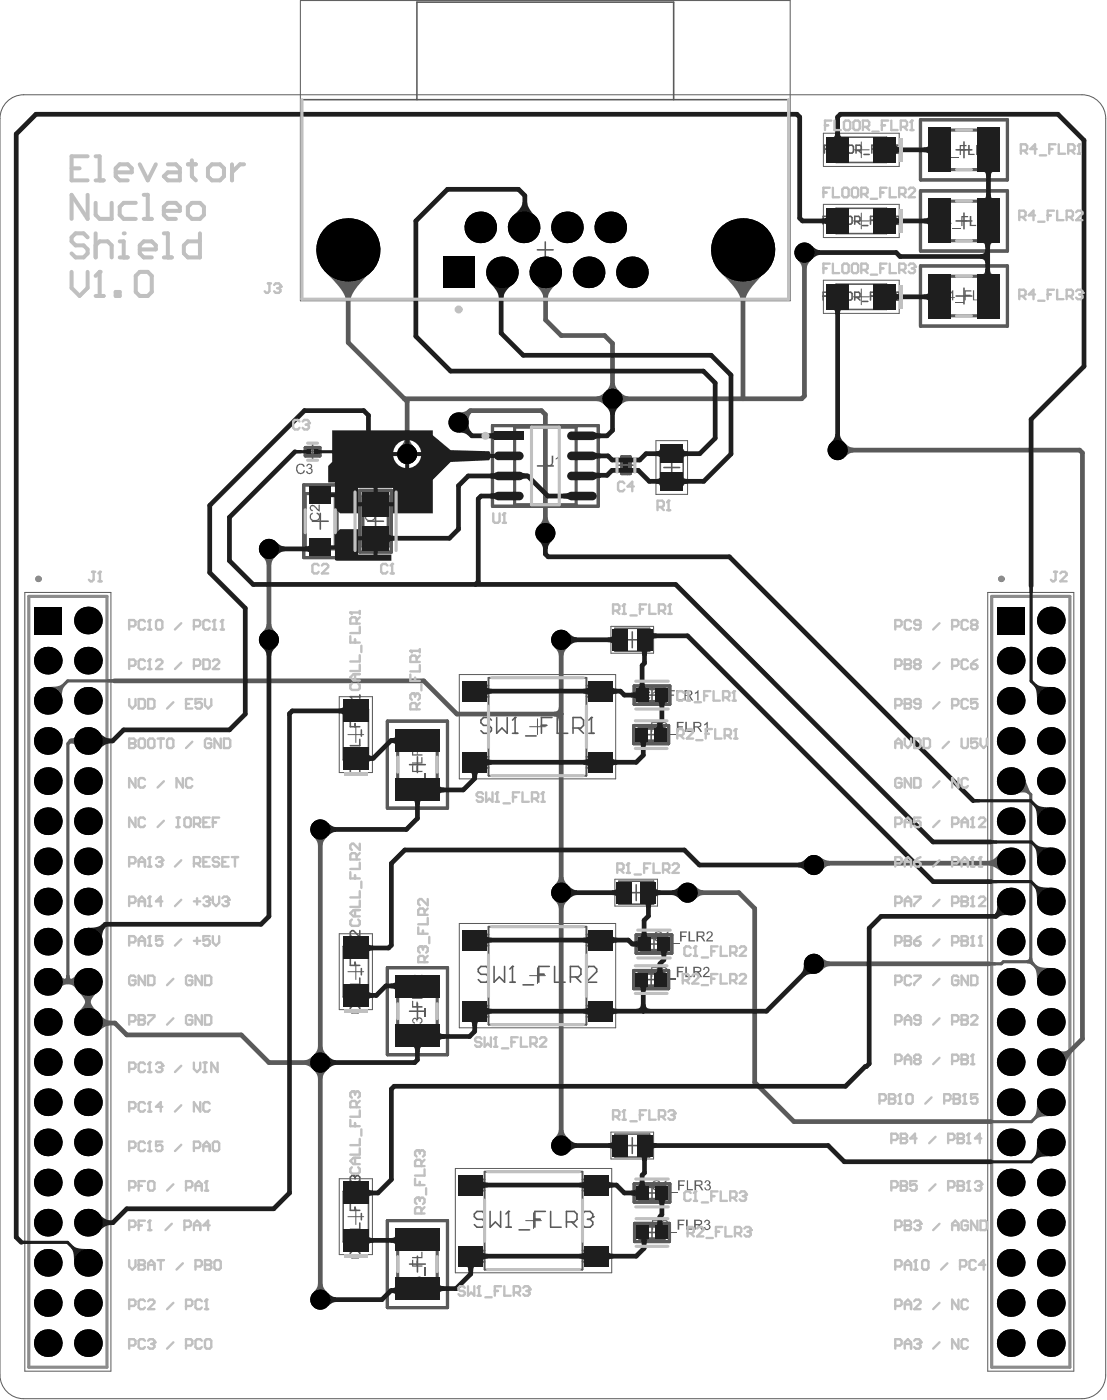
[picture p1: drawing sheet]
<svg xmlns="http://www.w3.org/2000/svg" width="233mm" height="295mm" viewBox="0 0 233 295" stroke-linecap="round" stroke-linejoin="round" font-family="sans-serif">
<g fill="none" stroke="#5a5a5a" stroke-width=".33">
<path d="M63.6 21h102.5v42h-102.5zM87.8 21v-20.5h54.1v20.5M176.1 28.9h10.7v5.3h-10.7zM201.4 31.6h3.3M203.1 29.9v3.3M113.2 52.6h3.3M114.9 51v3.3M176.1 59.9h10.7v5.3h-10.7zM176.1 43.9h10.7v5.3h-10.7zM201.4 46.5h3.3M203.1 44.9v3.3M201.4 62.4h3.3"/>
<path d="M203.1 60.7v3.3M64.2 95.2h3.3M65.8 93.5v3.3M113.2 98.2h3.3M114.9 96.5v3.3M130.2 98h3.3M131.9 96.3v3.4M139.1 94.8h4.8v7.3h-4.8zM139.8 98.5h3.4M141.5 96.8v3.4M65.8 109.8h3.3M67.5 108.1v3.4"/>
<path d="M77.5 109.8h3.3M79.1 108.1v3.4M6.1 125.6h16.4v162.4h-16.4zM129.5 132.4h7.3v4.8h-7.3zM131.5 134.8h3.3M133.2 133.1v3.3M208.9 125.6h16.5v162.4h-16.5zM72.3 149.4h5.3v10.7h-5.3zM87.9 159.4v3.3M102.9 144.4h-4.7v2.4h4.7M102.9 159.4h-4.7v2.3h4.7M102.9 142.8h20.6v20.6h-20.6z"/>
<path d="M123.5 144.4h4.7v2.4h-4.7M123.5 159.4h4.7v2.3h-4.7M135.5 154.8h3.3M135.7 146.4h3.3M137.2 153.1v3.3M137.3 144.8v3.3M86.3 161.1h3.3M72.3 199.4h5.3v10.6h-5.3zM102.9 196.9h-4.7v2.3h4.7M102.9 195.2h20.6v20.7h-20.6zM123.5 196.9h4.7v2.3h-4.7M130.4 185.6h7.3v4.9h-7.3z"/>
<path d="M132.4 188h3.3M134 186.4v3.3M136.1 198.9h3.3M137.8 197.2v3.3M86.3 213h3.3M87.9 211.4v3.3M102.9 211.9h-4.7v2.3h4.7M123.5 211.9h4.7v2.3h-4.7M135.5 206.4h3.3M137.2 204.7v3.3M129.5 238.9h7.3v4.8h-7.3zM133.2 239.7v3.3"/>
<path d="M72.3 251h5.3v10.6h-5.3zM102.1 248.5h-4.7v2.3h4.7M102.1 246.8h20.6v20.7h-20.6zM122.7 248.5h4.7v2.3h-4.7M131.5 241.3h3.3M135.7 259.6h3.3M135.7 251.3h3.3M137.3 249.6v3.4M137.3 258v3.3M86.3 266.3h3.3M87.9 264.6v3.4M102.1 263.5h-4.7v2.3h4.7"/>
<path d="M122.7 263.5h4.7v2.3h-4.7"/>
</g>
<path d="M63.3 .1h103.2v63.3h-103.2zM138.2 92.8h6.6v11.3h-6.6zM5.2 124.8h18.2v164h-18.2zM128.7 131.9h9v5.7h-9zM208.1 124.8h18.1v164h-18.1zM129.5 185.2h9v5.7h-9zM128.7 238.5h9v5.7h-9z" fill="none" stroke="#5a5a5a" stroke-width=".21"/>
<g fill="none" stroke="#5a5a5a" stroke-width=".66">
<circle cx="8.1" cy="122" r=".33"/>
<circle cx="210.9" cy="122" r=".33"/>
</g>
<g fill="#5a5a5a">
<path d="M185.4 59.9h1.4v5.3h-1.4z" fill-rule="evenodd"/>
<path d="M72.3 158.7h5.3v1.4h-5.3z" fill-rule="evenodd"/>
<path d="M72.3 208.7h5.3v1.3h-5.3z" fill-rule="evenodd"/>
<path d="M72.3 260.3h5.3v1.3h-5.3z" fill-rule="evenodd"/>
<path d="M185.4 28.9h1.4v5.3h-1.4z" fill-rule="evenodd"/>
<path d="M185.4 43.9h1.4v5.3h-1.4z" fill-rule="evenodd"/>
</g>
<g fill="none" stroke="#5a5a5a" stroke-width=".66">
<path d="M193.9 25.2h18.3v12.7h-18.3zM193.9 56h18.3v12.7h-18.3zM193.9 40.2h18.3v12.7h-18.3zM64.3 94.3h3.1v1.7h-3.1zM103.7 89.7h22.3v17h-22.3zM131 96.2h1.7v3.6h-1.7zM64 102.1h7v15.4h-7zM75.8 103.3h6.6v13h-6.6zM81.6 151.9h12.7v18.3h-12.7zM133.5 152.8h7.3v3.9h-7.3zM133.6 144.5h7.5v3.9h-7.5zM134 196.9h7.5v3.9h-7.5z"/>
<path d="M81.6 203.9h12.7v18.3h-12.7zM133.5 204.4h7.3v3.9h-7.3zM81.6 257.1h12.7v18.4h-12.7zM133.6 249.4h7.5v3.8h-7.5zM133.7 257.7h7.3v3.8h-7.3z"/>
</g>
<g fill="#5a5a5a">
<path d="M139.6 257a.69 .69 0 0 1 1 .2 .69 .69 0 0 1-.3 1l-.6 .6h1v.2h-1.4l.2-.5 .4-.2a.68 .68 0 0 0 .4-1l-.5-.1-.2 .4-.2-.1z"/>
<path d="M140.8 259.5h1.8v.1h-1.8z"/>
<path d="M142.7 256.9h1.5v.3h-1.1v.7h.9v.2h-.9v.9h-.4z"/>
<path d="M144.5 256.9h.4v1.9h1v.2h-1.4z"/>
<path d="M148.6 257a.6 .6 0 0 1 .8 .1 .6 .6 0 0 1 0 .8h-.1a.64 .64 0 0 1 .2 1 .64 .64 0 0 1-1 .1l-.3-.5h.3a.47 .47 0 0 0 .5 .4 .47 .47 0 0 0 .4-.5l-.3-.4-.4 .1 .1-.2a.38 .38 0 0 0 .5-.3 .38 .38 0 0 0-.3-.5 .38 .38 0 0 0-.4 .4h-.3z"/>
<path d="M62.7 97.9a.96 .96 0 0 1 1.5 .4h-.3a.63 .63 0 0 0-.7-.4 .63 .63 0 0 0-.5 .5 .76 .76 0 0 0 .1 1 .76 .76 0 0 0 1 .1l.2-.5 .2 .1a.99 .99 0 0 1-1.3 .7 .99 .99 0 0 1-.5-1.4z"/>
<path d="M64.7 97.8a.6 .6 0 0 1 .9 0 .6 .6 0 0 1-.1 .9 .62 .62 0 0 1 .3 .9 .62 .62 0 0 1-.9 .2l-.4-.3v-.2l.2-.1a.43 .43 0 0 0 .5 .4 .43 .43 0 0 0 .4-.5 .43 .43 0 0 0-.6-.3l.1-.2a.36 .36 0 0 0 .4-.2 .36 .36 0 0 0-.2-.5 .36 .36 0 0 0-.5 .2l-.1 .2-.2-.1z"/>
<path d="M131.9 98.2a.7 .7 0 0 1 .9 0 .7 .7 0 0 1 .2 .8l-.2 .1-.1-.1h.2a.48 .48 0 0 0-.1-.7 .48 .48 0 0 0-.6 0 .48 .48 0 0 0-.1 .7h.2v.2l-.5-.2z"/>
<path d="M114.9 96h.2v1.3a.56 .56 0 0 0 .6 .6 .56 .56 0 0 0 .5-.6v-1.3h.3v1.3a.85 .85 0 0 1-.8 .9 .85 .85 0 0 1-.8-.9z"/>
<path d="M117.1 96.5l.8-.5v2.2h-.3v-1.7l-.5 .3z"/>
<path d="M201.2 63.7h1.7v.2h-1.7z"/>
<path d="M203.2 61.2h1.4v.2h-1.2v.7h1v.2h-1v1h-.2z"/>
<path d="M204.9 61.2h.3v1.9h1.1v.2h-1.4z"/>
<path d="M209 61.2a.58 .58 0 0 1 .8 .2 .58 .58 0 0 1-.1 .8 .65 .65 0 0 1 .2 .9 .65 .65 0 0 1-.9 .2l-.3-.4v-.1l.2-.1a.43 .43 0 0 0 .5 .5 .43 .43 0 0 0 .4-.6 .43 .43 0 0 0-.6-.3l.1-.2a.39 .39 0 0 0 .4-.4 .39 .39 0 0 0-.4-.4 .39 .39 0 0 0-.4 .4h-.2z"/>
<path d="M65.6 108.1l.2-.1 .1 .3a.7 .7 0 0 0-.4 .9 .7 .7 0 0 0 1 .3 .64 .64 0 0 0 .7-.5 .64 .64 0 0 0-.5-.7v-.3a.94 .94 0 0 1 .7 1.1 .94 .94 0 0 1-1 .8 1.04 1.04 0 0 1-1-.6 1.04 1.04 0 0 1 .2-1.2z"/>
<path d="M65.5 106.4a1.36 1.36 0 0 1 1.4 .8l.2 .2v-1.1h.3v1.5l-.4-.1-.3-.4a.91 .91 0 0 0-1.1-.6l-.1 .5 .4 .2-.1 .3a.69 .69 0 0 1-.6-.5 .69 .69 0 0 1 .3-.8z"/>
<path d="M77.2 108.1l.3-.1 .1 .3a.7 .7 0 0 0-.4 .9 .7 .7 0 0 0 1 .3 .64 .64 0 0 0 .7-.6 .64 .64 0 0 0-.6-.6l.1-.3a.97 .97 0 0 1 .6 1.3 .97 .97 0 0 1-1.3 .5 .95 .95 0 0 1-.8-.7 .95 .95 0 0 1 .3-1z"/>
<path d="M76.9 106.7h2.1v.3h-1.7l.4 .4-.3 .1z"/>
<path d="M137.8 248.6h.1a.81 .81 0 0 1 1.2 .6l-.2 .1a.68 .68 0 0 0-.9-.4 .68 .68 0 0 0-.4 .9 .68 .68 0 0 0 .6 .7 .68 .68 0 0 0 .7-.5l.3 .1a.99 .99 0 0 1-1.4 .6 .99 .99 0 0 1-.4-1.5z"/>
<path d="M139.6 249.2l.8-.6v2.2h-.3v-1.7l-.4 .3z"/>
<path d="M140.9 251.2h1.8v.1h-1.8z"/>
<path d="M142.8 248.6h1.5v.3h-1.1v.7h.9v.2h-.9v1h-.4z"/>
<path d="M144.7 248.6h.2v1.9h1.1v.3h-1.3z"/>
<path d="M148.6 248.7a.6 .6 0 0 1 .8 0 .6 .6 0 0 1 0 .9h-.1a.64 .64 0 0 1 .1 1.1 .64 .64 0 0 1-1-.4l-.1-.1h.3a.43 .43 0 0 0 .5 .4 .43 .43 0 0 0 .3-.6 .43 .43 0 0 0-.6-.3l.1-.2a.35 .35 0 0 0 .5-.3 .35 .35 0 0 0-.4-.4 .35 .35 0 0 0-.3 .4h-.3z"/>
<path d="M135.6 145.5a1.02 1.02 0 0 1 1.4 .5l-.3 .1a.7 .7 0 0 0-.9-.4 .7 .7 0 0 0-.3 1 .64 .64 0 0 0 .5 .6 .64 .64 0 0 0 .7-.5l.3 .1a.98 .98 0 0 1-1.2 .6 .98 .98 0 0 1-.7-1.2l.1-.4z"/>
<path d="M137.5 145.9l.8-.5v2.2h-.3v-1.7l-.6 .3z"/>
<path d="M138.8 147.9h1.7v.3h-1.7z"/>
<path d="M140.7 145.4h1.5v.2h-1.2v.7h1v.3h-1v1h-.3z"/>
<path d="M142.5 145.4h.2v1.9h1.1v.3h-1.3z"/>
<path d="M146.4 145.9l.7-.5v2.2h-.2v-1.7l-.5 .3z"/>
<path d="M138.1 196.3a.98 .98 0 0 1 1.4 .5h-.2a.7 .7 0 0 0-.9-.3 .7 .7 0 0 0-.4 .9 .64 .64 0 0 0 .6 .8 .64 .64 0 0 0 .7-.6h.3a.99 .99 0 0 1-1.3 .7 .99 .99 0 0 1-.5-1.3z"/>
<path d="M140 196.7l.8-.5v2.1h-.3v-1.7l-.4 .4z"/>
<path d="M141.3 198.7h1.8v.2h-1.8z"/>
<path d="M143.3 196.2h1.4v.3h-1.1v.6h.9v.3h-.9v.9h-.3z"/>
<path d="M145 196.2h.4v1.9h1v.2h-1.4z"/>
<path d="M149 196.3a.71 .71 0 0 1 1.1 .3 .71 .71 0 0 1-.5 1l-.5 .5h1.1v.2h-1.5l.2-.5 .4-.2a.99 .99 0 0 0 .5-1.1h-.1a.43 .43 0 0 0-.6 .3h-.4z"/>
<path d="M139.4 152.2a.67 .67 0 0 1 1 .1 .67 .67 0 0 1-.2 .9l-.8 .7h1.1v.3h-1.4l.6-.9a.6 .6 0 0 0 .5-.4 .6 .6 0 0 0-.2-.6h-.4l-.2 .4h-.2v-.3z"/>
<path d="M140.6 154.6h1.8v.2h-1.8z"/>
<path d="M142.6 152.1h1.4v.2h-1.1v.7h.9v.2h-.9v1h-.3z"/>
<path d="M144.4 152.1h.3v1.8h1v.3h-1.3z"/>
<path d="M148.4 152.5l.7-.4v2.1h-.3v-1.6l-.5 .2z"/>
<path d="M139.4 203.7a.67 .67 0 0 1 .9 .1 .67 .67 0 0 1 .1 .9l-1 .9h1.1v.3h-1.4l.3-.6 .2-.2a1.01 1.01 0 0 0 .6-1l-.2-.2h-.4l-.2 .4h-.2z"/>
<path d="M140.6 206.2h1.8v.2h-1.8z"/>
<path d="M142.6 203.7h1.4v.2h-1.1v.7h.9v.2h-.9v1.1h-.3z"/>
<path d="M144.4 203.7h.3v1.9h1v.3h-1.3z"/>
<path d="M148.4 203.7a.69 .69 0 0 1 1 .3 .69 .69 0 0 1-.3 .9l-.7 .7h1.1v.3h-1.4l.1-.5 .3-.3a.88 .88 0 0 0 .6-1l-.1-.2h-.4l-.2 .4h-.3z"/>
<path d="M87.1 164.8h.4l.3 .3a.65 .65 0 0 1 1-.2 .65 .65 0 0 1-.1 1l-.3 .2v-.2a.45 .45 0 0 0 .4-.5 .45 .45 0 0 0-.5-.5 .45 .45 0 0 0-.4 .5l.1 .2-.3-.1a.38 .38 0 0 0-.3-.5 .38 .38 0 0 0-.4 .4 .38 .38 0 0 0 .4 .4v.2a.65 .65 0 0 1-.5-.5 .65 .65 0 0 1 .2-.7z"/>
<path d="M89.3 162.9h.3v1.7h-.3z"/>
<path d="M86.8 161.2h.2v1.2h.7v-1h.3v1h1v.2h-2.2z"/>
<path d="M86.8 160.6h1.9v-1.1h.3v1.4h-2.2z"/>
<path d="M86.8 156.1h2.2v.3h-1.7l.3 .6h-.2z"/>
<path d="M87 214.5l.6-.1 .2 .2a.68 .68 0 0 1 1.1 0 .68 .68 0 0 1-.3 1.1h-.2v-.3a.39 .39 0 0 0 .3-.5 .39 .39 0 0 0-.5-.3 .39 .39 0 0 0-.2 .6h-.3a.36 .36 0 0 0-.2-.5 .36 .36 0 0 0-.5 .3 .36 .36 0 0 0 .4 .4v.3a.66 .66 0 0 1-.6-.5 .66 .66 0 0 1 .2-.7z"/>
<path d="M89.3 212.4h.3v1.8h-.3z"/>
<path d="M86.8 210.8h.2v1.1h.7v-.9h.3v.9h1v.4h-2.2z"/>
<path d="M86.8 210.2h1.9v-1.1h.3v1.3h-2.2z"/>
<path d="M87 205.5a1.14 1.14 0 0 1 1.5 .8l.2 .1v-1.1h.3v1.5a1.23 1.23 0 0 1-1-.8 .48 .48 0 0 0-.6-.3 .48 .48 0 0 0-.4 .6l.5 .1v.3a.74 .74 0 0 1-.5-1.2z"/>
<path d="M87.1 269h.5l.2 .3a.65 .65 0 0 1 1-.2 .65 .65 0 0 1-.1 1l-.3 .2v-.3a.43 .43 0 0 0 .3-.6 .42 .42 0 0 0-.5-.2 .42 .42 0 0 0-.2 .6l-.3-.1a.36 .36 0 0 0-.2-.5 .36 .36 0 0 0-.5 .4 .36 .36 0 0 0 .4 .4v.3a.72 .72 0 0 1-.5-.6 .72 .72 0 0 1 .2-.7z"/>
<path d="M89.3 267.1h.3v1.7h-.3z"/>
<path d="M86.8 265.4h.2v1.2h.7v-1h.3v1h1v.2h-2.2z"/>
<path d="M86.8 264.8h1.9v-1.1h.3v1.4h-2.2z"/>
<path d="M87 260.1h.6l.2 .2a.68 .68 0 0 1 1.1 0 .68 .68 0 0 1-.3 1h-.2v-.2a.39 .39 0 0 0 .3-.5 .39 .39 0 0 0-.5-.3 .39 .39 0 0 0-.2 .5h-.3a.36 .36 0 0 0-.2-.4 .36 .36 0 0 0-.5 .3 .36 .36 0 0 0 .4 .4v.2a.66 .66 0 0 1-.6-.4 .66 .66 0 0 1 .2-.8z"/>
<path d="M200.2 33.1h1.8v.1h-1.8z"/>
<path d="M202.2 30.5h1.4v.3h-1.2v.7h1v.2h-1v1h-.2z"/>
<path d="M203.9 30.5h.4v1.9h1v.3h-1.4z"/>
<path d="M207.8 31l.9-.5v2.2h-.3v-1.7l-.4 .3h-.2z"/>
<path d="M200.6 48h1.6v.2h-1.6z"/>
<path d="M202.5 45.5h1.4v.3h-1.2v.6h1.1v.3h-1.1v.9h-.2z"/>
<path d="M204.3 45.5h.3v1.9h1v.2h-1.3z"/>
<path d="M208.2 45.7a.68 .68 0 0 1 1 .1 .68 .68 0 0 1-.3 1l-.6 .6h1v.2h-1.3v-.2l.4-.5a.91 .91 0 0 0 .6-1.1h-.3a.34 .34 0 0 0-.5 .4l-.2-.1z"/>
<path d="M137.6 257.2v.7h.6a.36 .36 0 0 0 .5-.3 .36 .36 0 0 0-.4-.4zM137.3 256.9h1a.6 .6 0 0 1 .7 .5 .6 .6 0 0 1-.6 .7l.8 .9h-.3l-.8-.9h-.5v.9h-.3z"/>
<path d="M146.5 257.2v.7h.6a.37 .37 0 0 0 .6-.3 .37 .37 0 0 0-.5-.4zM146.2 256.9h1a.6 .6 0 0 1 .7 .6 .6 .6 0 0 1-.6 .6l.4 .4 .4 .5h-.4l-.3-.5-.4-.4h-.5v.9h-.3z"/>
<path d="M132.3 99.4v.4h.6zM132.2 99.3l.9 .7h-.8v.1l-.1-.1h-.4v-.2h.4z"/>
<path d="M197.9 61.4v.7h.7a.37 .37 0 0 0 .5-.4 .37 .37 0 0 0-.5-.3zM197.7 61.2h1a.6 .6 0 0 1 .7 .5 .6 .6 0 0 1-.6 .6l.7 1h-.3l-.3-.6-.5-.4h-.5v1h-.2z"/>
<path d="M200.6 61.6l-.7 1h.7zM200.6 61.2h.2v1.4h.3v.2h-.3v.5h-.2v-.5h-1z"/>
<path d="M206.9 61.4v.7h.7a.34 .34 0 0 0 .3 0 .34 .34 0 0 0 .2-.4l-.3-.3zM206.6 61.2h1.1a.6 .6 0 0 1 .6 .5 .6 .6 0 0 1-.6 .6l.8 1h-.3l-.8-1h-.5v1h-.3z"/>
<path d="M146.6 248.9v.7h.6a.36 .36 0 0 0 .5-.3 .36 .36 0 0 0-.4-.4zM146.3 248.6h1a.6 .6 0 0 1 .7 .6 .6 .6 0 0 1-.6 .6l.4 .3 .4 .7h-.4l-.4-.8-.3-.2h-.5v1h-.3z"/>
<path d="M144.4 145.6v.8l.8-.1a.34 .34 0 0 0 .3-.4 .34 .34 0 0 0-.4-.3zM144.2 145.4h.9a.6 .6 0 0 1 .8 .5 .6 .6 0 0 1-.6 .7l.7 1h-.3l-.8-1h-.5v1h-.2z"/>
<path d="M147.1 196.5v.6h.5a.36 .36 0 0 0 .6-.2 .36 .36 0 0 0-.5-.4zM146.7 196.2h1a.59 .59 0 0 1 .7 .6 .59 .59 0 0 1-.6 .6l.4 .2 .4 .7h-.4l-.6-.9h-.5v.9h-.4z"/>
<path d="M137.4 152.3v.7h.6a.36 .36 0 0 0 .5-.3 .36 .36 0 0 0-.4-.4zM137.2 152.1h.9a.6 .6 0 0 1 .8 .5 .6 .6 0 0 1-.6 .6l.7 1h-.4l-.4-.8-.3-.2h-.5v1h-.2z"/>
<path d="M146.4 152.3v.7h.6a.37 .37 0 0 0 .5-.3 .37 .37 0 0 0-.5-.4zM146 152.1h1.1a.59 .59 0 0 1 .6 .5 .59 .59 0 0 1-.6 .6l.5 .4 .3 .6h-.3l-.7-1h-.5v1h-.4z"/>
<path d="M137.4 203.9v.7h.6a.36 .36 0 0 0 .5-.3 .36 .36 0 0 0-.4-.4zM137.2 203.7h1a.6 .6 0 0 1 .7 .5 .6 .6 0 0 1-.5 .6l.6 1.1h-.4l-.3-.7-.5-.4h-.4v1.1h-.2z"/>
<path d="M146.4 203.9v.7h.6a.37 .37 0 0 0 .5-.4 .37 .37 0 0 0-.5-.3zM146 203.7h1.1a.59 .59 0 0 1 .6 .5 .59 .59 0 0 1-.6 .6l.4 .3 .4 .8h-.3l-.4-.7-.4-.4h-.4v1.1h-.4z"/>
<path d="M87.1 166.8l-.1 1h.8l-.1-.9a.33 .33 0 0 0-.2-.2 .33 .33 0 0 0-.4 .1zM87.1 166.4a.57 .57 0 0 1 .6 .1 .57 .57 0 0 1 .3 .5l.3-.4 .7-.3v.3l-.8 .4-.2 .4v.4h1v.3h-2.2v-1.1z"/>
<path d="M87.2 157.8l-.2 .3v.8h.8l-.1-.8a.3 .3 0 0 0-.1-.3 .3 .3 0 0 0-.4 0zM87 157.6a.64 .64 0 0 1 1 .5l.2-.4 .8-.4v.3l-.8 .5-.2 .4v.4h1v.3h-2.2v-1z"/>
<path d="M87.2 216.3l-.2 .3v.8h.8l-.1-.8a.3 .3 0 0 0-.1-.3 .3 .3 0 0 0-.4 0zM87 216.2a.61 .61 0 0 1 .6-.1 .61 .61 0 0 1 .4 .5l1-.8v.4l-.7 .4-.3 .4v.4h1v.3h-2.2v-1z"/>
<path d="M87.1 207.5l-.1 1h.8l-.1-.9a.33 .33 0 0 0-.2-.3 .33 .33 0 0 0-.4 .2zM87.1 207.1a.57 .57 0 0 1 .6 0 .57 .57 0 0 1 .3 .6l.3-.4 .7-.3v.3l-.8 .4-.2 .4v.4h1v.3h-2.2v-1.1z"/>
<path d="M87.3 270.9l-.3 .3v.9h.8l-.1-1zM87 270.7a.64 .64 0 0 1 1 .5l.2-.3 .8-.4v.3l-.8 .4-.2 .4v.5h1v.2h-2.2v-1z"/>
<path d="M87.2 262l-.2 .3v.8h.8l-.1-.8a.3 .3 0 0 0-.1-.4 .3 .3 0 0 0-.4 .1zM87 261.8a.61 .61 0 0 1 .6-.1 .61 .61 0 0 1 .4 .6l1-.8v.3l-.7 .5-.3 .4v.4h1v.3h-2.2v-1.1z"/>
<path d="M197 30.8v.7h.6a.36 .36 0 0 0 .5-.3 .36 .36 0 0 0-.4-.4zM196.7 30.5h1a.6 .6 0 0 1 .7 .6 .6 .6 0 0 1-.6 .6l.2 .1 .5 .9h-.3l-.7-1h-.5v1h-.3z"/>
<path d="M199.5 31l-.6 .9h.6zM199.6 30.5h.2v1.4h.3v.2h-.3v.6h-.3v-.6h-.9v-.2z"/>
<path d="M205.9 30.8v.7h.7a.37 .37 0 0 0 .5-.4 .37 .37 0 0 0-.5-.3zM205.6 30.5h1a.6 .6 0 0 1 .7 .6 .6 .6 0 0 1-.6 .6l.4 .4 .4 .6h-.4l-.6-1h-.6v1h-.3z"/>
<path d="M197.3 45.8v.6h.6a.37 .37 0 0 0 .6-.2 .37 .37 0 0 0-.5-.4zM197 45.5h1a.6 .6 0 0 1 .7 .6 .6 .6 0 0 1-.6 .6l.4 .3 .4 .6h-.4l-.3-.6-.4-.3h-.5v.9h-.3z"/>
<path d="M199.9 45.9l-.7 1h.7zM200 45.5h.1v1.4h.4v.2h-.4v.5h-.2v-.5h-1z"/>
<path d="M206.2 45.8v.6h.7a.26 .26 0 0 0 .3 .1 .26 .26 0 0 0 .1-.3l.1-.2-.3-.2zM206 45.5h1a.59 .59 0 0 1 .7 .6 .59 .59 0 0 1-.6 .6l.7 .9h-.3l-.8-.9h-.5v.9h-.2z"/>
</g>
<path d="M102.1 255.7l-.5-.5h-1.1l-.6 .5v.6l.6 .6h1.1l.5 .5v.6l-.5 .5h-1.1l-.6-.5M103.2 255.2v3.3l1.1-1.1 1.2 1.1v-3.3M106.6 258.5h1.1M107.1 255.2v3.3" fill="none" stroke="#5a5a5a" stroke-width=".33"/>
<circle cx="107.1" cy="255.2" r=".17" fill="#5a5a5a"/>
<path d="M107.1 255.2l-.5 .5M109.3 259.1h2.3M112.7 256.9h1.1M114.9 255.2h-2.2v3.3M116 255.2v3.3h2.2M119.3 257.4h1.7l.5-.5v-1.2l-.5-.5h-1.7v3.3M120.4 257.4l1.1 1.1M122.6 255.7l.6-.5h1.1l.6 .5v.6" fill="none" stroke="#5a5a5a" stroke-width=".33"/>
<circle cx="124.9" cy="256.3" r=".17" fill="#5a5a5a"/>
<g fill="none" stroke="#5a5a5a" stroke-width=".33">
<path d="M173.4 62.4h.5M174.5 61.6h-1.1v1.6M175.1 61.6v1.6h1.1M177 61.6h.5l.3 .2v1.1l-.3 .3h-.5l-.3-.3v-1.1zM178.7 61.6h.5l.3 .2v1.1l-.3 .3h-.5l-.3-.3v-1.1zM180 62.7h.9l.3-.3v-.6l-.3-.2h-.9v1.6M180.6 62.7l.6 .5M181.7 63.5h1.1M183.4 62.4h.5M184.5 61.6h-1.1v1.6M185 61.6v1.6h1.1M186.7 62.7h.8l.3-.3v-.6l-.3-.2h-.8v1.6"/>
<path d="M187.3 62.7l.5 .5M188.4 61.8l.2-.2h.6l.3 .2v.3M123.8 256.9h.5M124.3 256.9l.6 .5v.6l-.6 .5h-1.1l-.6-.5M124.9 256.3l-.6 .6"/>
</g>
<circle cx="189.5" cy="62.1" r=".17" fill="#5a5a5a"/>
<g fill="none" stroke="#5a5a5a" stroke-width=".33">
<path d="M188.9 62.4h.3M189.2 62.4l.3 .3v.2l-.3 .3h-.6l-.2-.3M189.5 62.1l-.3 .3M73.8 151.8v1.3h2M73.8 146.8h2M74.8 152.4v.7M74.8 159.7v1.4M75.1 149.1v-1l-.3-.3h-.7l-.3 .3v1h2M75.8 146.4v.7M75.8 149.8v1.3h-2M75.8 155.8v1.3h-2M75.8 157.7v1.4h-2"/>
<path d="M75.8 159.7h-1.3l-.7 .7 .7 .7h1.3M75.8 147.8l-.7 .6M76.1 153.8v1.3M74.1 161.7l-.3 .4v.6l.3 .4h1.4l.3-.4v-.6l-.3-.4"/>
</g>
<circle cx="73.8" cy="146.8" r=".17" fill="#5a5a5a"/>
<g fill="none" stroke="#5a5a5a" stroke-width=".33">
<path d="M73.8 146.8l.3 .3M75.1 199.4v-1l-.3-.4h-.7l-.3 .4v1h2M75.8 196v1.4l-1.3-1.4h-.4l-.3 .4v.6l.3 .4M75.8 198l-.7 .7M73.8 202v1.4h2M74.1 212l-.3 .4v.6l.3 .4h1.4l.3-.4v-.6l-.3-.4M74.8 202.7v.7M74.8 210v1.4M75.8 200v1.4h-2M75.8 206v1.4h-2M75.8 208v1.4h-2M75.8 210h-1.3l-.7 .7 .7 .7h1.3"/>
<path d="M76.1 204v1.4M73.8 253.6v1.4h2M74.5 247.7h-.4l-.3 .3v.6l.3 .4M74.8 254.3v.7M75.1 251v-1l-.3-.4h-.7l-.3 .4v1h2M75.8 251.6v1.4h-2M75.8 257.6v1.4h-2M75.8 259.6v1.4h-2M75.8 249.6l-.7 .7M76.1 255.6v1.4M74.1 263.6l-.3 .4v.6l.3 .4h1.4l.3-.4v-.6l-.3-.4M74.8 261.6v1.4"/>
<path d="M75.8 261.6h-1.3l-.7 .7 .7 .7h1.3"/>
</g>
<circle cx="74.5" cy="247.7" r=".17" fill="#5a5a5a"/>
<g fill="none" stroke="#5a5a5a" stroke-width=".33">
<path d="M173.7 31.4h.5M174.8 30.6h-1.1v1.7M175.3 30.6v1.7h1.1M177.3 30.6h.5l.3 .3v1.1l-.3 .3h-.5l-.3-.3v-1.1zM178.9 30.6h.6l.3 .3v1.1l-.3 .3h-.6l-.2-.3v-1.1zM180.3 31.7h.9l.2-.3v-.5l-.2-.3h-.9v1.7M180.9 31.7l.5 .6M182 32.5h1.1M183.6 31.4h.6M184.8 30.6h-1.2v1.7M185.3 30.6v1.7h1.1M187 31.7h.8l.3-.3v-.5l-.3-.3h-.8v1.7"/>
<path d="M187.5 31.7l.6 .6M188.6 32.3h.6M188.9 30.6v1.7M74.5 247.7l.3 .3M74.8 248v.3M74.8 248l.3-.3h.4l.3 .3v.6l-.3 .4"/>
</g>
<circle cx="188.9" cy="30.6" r=".17" fill="#5a5a5a"/>
<g fill="none" stroke="#5a5a5a" stroke-width=".33">
<path d="M188.9 30.6l-.3 .3M173.4 46.4h.5M174.5 45.6h-1.1v1.6M175.1 45.6v1.6h1.1M177 45.6h.5l.3 .3v1.1l-.3 .2h-.5l-.3-.2v-1.1zM178.7 45.6h.5l.3 .3v1.1l-.3 .2h-.5l-.3-.2v-1.1zM180 46.7h.9l.3-.3v-.5l-.3-.3h-.9v1.6M180.6 46.7l.6 .5M181.7 47.5h1.1M183.4 46.4h.5M184.5 45.6h-1.1v1.6M185 45.6v1.6h1.1"/>
<path d="M186.7 46.7h.8l.3-.3v-.5l-.3-.3h-.8v1.6M187.3 46.7l.5 .5M188.4 45.9l.2-.3h.6l.3 .3v.2l-1.1 1.1h1.1M103.5 151.7l-.5-.6h-1.1l-.6 .6v.6l.6 .5h1.1l.5 .6v.5l-.5 .6h-1.1l-.6-.6M104.6 151.1v3.4l1.1-1.1 1.1 1.1v-3.4M108 154.5h1.1M108.5 151.1v3.4"/>
</g>
<circle cx="108.5" cy="151.1" r=".17" fill="#5a5a5a"/>
<path d="M108.5 151.1l-.5 .6M110.7 155h2.2M114.1 152.8h1.1M116.3 151.1h-2.2v3.4M117.4 151.1v3.4h2.2M120.7 153.4h1.7l.5-.6v-1.1l-.5-.6h-1.7v3.4M121.8 153.4l1.1 1.1M124 154.5h1.1M124.6 151.1v3.4" fill="none" stroke="#5a5a5a" stroke-width=".33"/>
<circle cx="124.6" cy="151.1" r=".17" fill="#5a5a5a"/>
<path d="M124.6 151.1l-.6 .6M103 204.1l-.6-.5h-1.1l-.6 .5v.6l.6 .6h1.1l.6 .5v.6l-.6 .5h-1.1l-.6-.5M104.1 203.6v3.3l1.1-1.1 1.1 1.1v-3.3M107.4 206.9h1.1M108 203.6v3.3" fill="none" stroke="#5a5a5a" stroke-width=".33"/>
<circle cx="108" cy="203.6" r=".17" fill="#5a5a5a"/>
<g fill="none" stroke="#5a5a5a" stroke-width=".33">
<path d="M102.9 142.8h20.6v20.6h-20.6zM102.9 144.4h-4.7v2.4h4.7M102.9 159.4h-4.7v2.3h4.7M123.5 144.4h4.7v2.4h-4.7M123.5 159.4h4.7v2.3h-4.7M102.9 195.2h20.6v20.7h-20.6zM102.9 196.9h-4.7v2.3h4.7M123.5 196.9h4.7v2.3h-4.7M102.9 211.9h-4.7v2.3h4.7M108 203.6l-.6 .5M110.2 207.5h2.2M113.5 205.3h1.1"/>
<path d="M115.7 203.6h-2.2v3.3M116.8 203.6v3.3h2.2M120.1 205.8h1.7l.6-.5v-1.2l-.6-.5h-1.7v3.3M121.3 205.8l1.1 1.1M123.5 204.1l.5-.5h1.1l.6 .5v.6l-2.2 2.2h2.2M123.5 211.9h4.7v2.3h-4.7M102.1 246.8h20.6v20.7h-20.6zM102.1 248.5h-4.7v2.3h4.7M122.7 248.5h4.7v2.3h-4.7M102.1 263.5h-4.7v2.3h4.7M122.7 263.5h4.7v2.3h-4.7"/>
</g>
<g fill="none" stroke="#5a5a5a" stroke-width=".21">
<path d="M1.8 21.1a5 5 0 0 1 3.2-1.1h222.9a5 5 0 0 1 5 5v264.7a5 5 0 0 1-5 4.9h-222.9a5 5 0 0 1-5-4.9v-264.7a5 5 0 0 1 1.8-3.9zM173.4 28.1h16v7h-16zM179.8 31.6h3.3M181.4 29.9v3.3M173.4 43h16v7h-16zM173.4 59h16v7h-16zM179.8 46.5h3.3M181.4 44.9v3.3M179.8 62.5h3.3M181.4 60.9v3.3M71.5 146.8h6.9v15.9h-6.9zM73.3 154.8h3.3"/>
<path d="M75 153.1v3.3M96.7 142.1h33v22h-33zM111.6 153.1h3.3M113.2 151.4v3.4M71.5 196.7h6.9v16h-6.9zM96.7 194.5h33v22h-33zM73.3 204.7h3.3M75 203v3.4M111.6 205.5h3.3M113.2 203.9v3.3M71.5 248.3h6.9v16h-6.9zM73.3 256.3h3.3"/>
<path d="M75 254.6v3.4M95.9 246.1h33v22h-33zM110.7 257.1h3.4M112.4 255.5v3.3"/>
</g>
<g fill="none" stroke="#5a5a5a" stroke-width=".66">
<path d="M193.9 25.2h18.3v12.7h-18.3zM197.7 27.4h10.7v8.3h-10.7zM193.9 56h18.3v12.7h-18.3zM193.9 40.2h18.3v12.7h-18.3zM197.7 58.2h10.7v8.3h-10.7zM197.7 42.4h10.7v8.3h-10.7zM64.3 94.3h3.1v1.7h-3.1zM64.8 94.6h2.1v1.1h-2.1zM103.7 89.7h22.3v17h-22.3zM108.4 90h13v16.3h-13zM131 96.2h1.7v3.6h-1.7zM131.4 97h1v2h-1z"/>
<path d="M64 102.1h7v15.4h-7zM64.3 104h6.3v11.6h-6.3zM75.8 103.3h6.6v13h-6.6zM76.5 104.5h5.3v10.6h-5.3zM81.6 151.9h12.7v18.3h-12.7zM83.8 155.8h8.3v10.6h-8.3zM133.5 152.8h7.3v3.9h-7.3zM133.6 144.5h7.5v3.9h-7.5zM134.6 153.4h5.1v2.7h-5.1zM134.7 145.1h5.3v2.7h-5.3zM134 196.9h7.5v3.9h-7.5zM135.1 197.5h5.3v2.7h-5.3z"/>
<path d="M81.6 203.9h12.7v18.3h-12.7zM83.8 207.7h8.3v10.6h-8.3zM133.5 204.4h7.3v3.9h-7.3zM134.6 205h5.1v2.7h-5.1zM81.6 257.1h12.7v18.4h-12.7zM133.6 249.4h7.5v3.8h-7.5zM133.7 257.7h7.3v3.8h-7.3zM134.7 250h5.3v2.7h-5.3zM134.8 258.3h5.1v2.7h-5.1zM83.8 261h8.3v10.6h-8.3z"/>
</g>
<g fill="none" stroke="#8c8c8c" stroke-width=".66">
<path d="M6.1 125.6h16.4v162.4h-16.4zM208.9 125.6h16.5v162.4h-16.5z"/>
<circle cx="8.1" cy="122" r=".33"/>
<circle cx="210.9" cy="122" r=".33"/>
</g>
<g fill="#5a5a5a">
<path d="M156.5 84v.5z"/>
<path d="M13 206.3a.77 .77 0 0 0 1-.6h.6a.77 .77 0 0 0 1 .6l-1.3 1z"/>
<path d="M116.7 149.9a.88 .88 0 0 0 1-1l1 1.5-1 1.5a.88 .88 0 0 0-1-1z"/>
<path d="M216.8 201.6l.7 .2 .1 .6 .3 .5-.4 .5-.6-.4-.6-.1-.2-.6 .5-.2z"/>
<path d="M14.4 156l.6 .6-.5 .3-.4-.5z"/>
<path d="M14 205.5h.6l.1 1h-.8z"/>
<path d="M213.2 164.2h1.1v.7h-1.1z"/>
<path d="M208.7 202.7h1.1v.7h-1.1z"/>
<path d="M22.7 143.1h1v.7h-1z"/>
<path d="M85.3 92.3h1l.2 .9 .7 .9h-2.9a2.68 2.68 0 0 0 1-1.8z"/>
<path d="M130.5 82.5a2.67 2.67 0 0 0 1.8 1v1l-.8 .2-1 .8z"/>
<path d="M128.5 80.7h1l.3 .9 .7 .9h-3a2.68 2.68 0 0 0 1-1.8z"/>
<path d="M125.7 83.5l.9-.2 .9-.8v3a2.68 2.68 0 0 0-1.8-1z"/>
<path d="M117.7 238h1l.3 .9 .7 .9h-3a2.68 2.68 0 0 0 1-1.8z"/>
<path d="M117.7 184.7h1l.3 .9 .7 .9h-3a2.68 2.68 0 0 0 1-1.8z"/>
<path d="M116.7 189.6h3a2.67 2.67 0 0 0-1 1.8h-1l-.2-.9z"/>
<path d="M56.2 131.5h1l.2 .8 .7 1h-2.9a2.68 2.68 0 0 0 1-1.8z"/>
<path d="M55.2 117.1h2.9a2.68 2.68 0 0 0-.9 1.9h-1l-.3-.9z"/>
<path d="M66 225.4h2.9a2.68 2.68 0 0 0-.9 1.8h-1l-.3-.9z"/>
<path d="M67 220.5h1l.2 .9 .7 .9h-2.9a2.68 2.68 0 0 0 1-1.8z"/>
<path d="M64.1 223.3l.9-.2 1-.7v2.9a2.67 2.67 0 0 0-1.9-1z"/>
<path d="M67 270.5h1l.2 .8 .7 1h-2.9a2.68 2.68 0 0 0 1-1.8z"/>
<path d="M173 201.6a2.67 2.67 0 0 0 1.8 .9v1l-.9 .3-.9 .7z"/>
<path d="M146.3 186.6a2.68 2.68 0 0 0 1.8 .9v1l-.8 .3-1 .7z"/>
<path d="M172.7 180.5a3.5 3.5 0 0 0 1.9 .8l.2 1a2 2 0 0 0-1.6 1.1z"/>
<path d="M96.6 86.9a2.68 2.68 0 0 0 2-.6l.7 .7-.5 .8-.1 1.2z"/>
<path d="M114.4 109h1l.2 .9 .8 .9h-3a2.67 2.67 0 0 0 1-1.8z"/>
<path d="M66 176.2h2.9a2.68 2.68 0 0 0-.9 1.9h-1l-.3-.9z"/>
<path d="M116.7 136.3h3a2.67 2.67 0 0 0-1 1.8h-1l-.2-.9z"/>
<path d="M168 54.7h2.9a2.67 2.67 0 0 0-.9 1.8h-1l-.3-.9z"/>
<path d="M177.9 93.3a2.68 2.68 0 0 0 1.9 1v1l-.9 .3-1 .7z"/>
<path d="M10.1 144.7l1.9-.1 1.1-.5 .5 .5a4.2 4.2 0 0 0-.6 3z"/>
<path d="M14.9 155.6l.6-.1 .2-.3v1.7l-.2-.2-.6-.1z"/>
<path d="M12.5 205.3a1.97 1.97 0 0 0 1.8 1v1a1.97 1.97 0 0 0-1.8 1.1z"/>
<path d="M16.5 208.9h4.1a4.1 4.1 0 0 0-1.6 2.5h-1a3.8 3.8 0 0 0-1.5-2.5z"/>
<path d="M14.3 206.3a1.97 1.97 0 0 0 1.7-1v3.1a1.97 1.97 0 0 0-1.7-1.1z"/>
<path d="M20.8 213.4a3.6 3.6 0 0 0 2.4 1.6l-.1 1a4.4 4.4 0 0 0-2.7 1.5z"/>
<path d="M18 210.7h1a3.8 3.8 0 0 0 1.6 2.5h-4.1a4.1 4.1 0 0 0 1.5-2.5z"/>
<path d="M215.7 163.6l1.2 3.1-.3 .6a2.5 2.5 0 0 0-2.7 0z"/>
<path d="M208.3 181.3a3.3 3.3 0 0 0 2.3-1.6l.5 4.1-1.6-1.1-1.1-.4z"/>
<path d="M218.3 203.3a4.2 4.2 0 0 0 3 .6l-2.9 2.9-.1-2-.5-1z"/>
<path d="M222.6 221.1a2.02 2.02 0 0 0 2.5-.1l.6 .9-.7 1-1 2z"/>
<path d="M218.4 232.2l2.9 2.9-1.9 .2-1.1 .4-.5-.5a4.2 4.2 0 0 0 .6-3z"/>
<path d="M151.8 57.4l9.3-.1a19.5 19.5 0 0 0-3.7 4.7l-.4 1.3h-1l-.2-.8-.5-1a20.6 20.6 0 0 0-3.5-4.1z"/>
<path d="M68.7 57.4l9.3-.1a19.5 19.5 0 0 0-3.8 4.7l-.4 1.3h-1l-.1-.8-.5-1a20.6 20.6 0 0 0-3.5-4.1z"/>
<path d="M112.6 59.8l4.6-.1a5.1 5.1 0 0 0-1.8 2.9l-1 .1a4.3 4.3 0 0 0-1.8-2.9z"/>
</g>
<g fill="none" stroke="#5a5a5a" stroke-width="1">
<path d="M73.3 51.8v20.4l12.5 12.4v11.1M114.9 56.5v10.9l3.3 3.3h9.2l1.6 1.6v11.7M156.5 51.8v32.2M169.5 53.2v30.2l-.6 .6h-83.7M96.6 89l2.5-2.5h15l.8 .8v25M176.4 94.8h51l.6 .6v123.4l-4 4.1h-1.8l-.8 .8M56.7 115.6v19.2M118.2 134.8v106.5M14.9 156.1h3.6M24 143.4h65.3l7 7h21.9M67.5 174.7v99.1M212.9 164.5l.3 .4"/>
<path d="M144.8 188h10.8l3.4 3.4v36.6l8.2 8.3h41.5M212.9 181.5l-.4 .3h-40.7l-.4 .4M10.1 206.8h8.4v8.5l.3 .2h5.4l2.5 2.5h24.1l5.9 5.8h10.8M171.9 202.6l-.5 .4h37"/>
</g>
<path d="M14.9 156.1l-.6 .6v50.1M24 143.4h-9.7l-4.2 4.2M212.9 164.5h1.4l2.8 2.9v35.2M217.1 202.6l4.3 4.2M217.1 202.6h-5.8l-.4 .4h-2.5M221.4 232.2l-4.1 4.1h-8.6" fill="none" stroke="#5a5a5a" stroke-width=".66"/>
<g fill="#000">
<circle cx="73.3" cy="52.6" r="6.7"/>
<circle cx="101.2" cy="47.9" r="3.3"/>
<circle cx="105.7" cy="57.4" r="3.3"/>
<circle cx="110.3" cy="47.9" r="3.3"/>
<circle cx="114.9" cy="57.4" r="3.3"/>
<circle cx="119.4" cy="47.9" r="3.3"/>
<circle cx="124" cy="57.4" r="3.3"/>
<circle cx="128.6" cy="47.9" r="3.3"/>
<circle cx="133.1" cy="57.4" r="3.3"/>
<circle cx="156.4" cy="52.6" r="6.7"/>
<circle cx="169.4" cy="53.2" r="2.11"/>
<circle cx="85.8" cy="95.7" r="2.11"/>
<circle cx="96.6" cy="89" r="2.11"/>
<circle cx="129" cy="84" r="2.11"/>
<circle cx="176.4" cy="94.8" r="2.11"/>
<circle cx="56.7" cy="115.6" r="2.11"/>
<circle cx="114.9" cy="112.3" r="2.11"/>
<circle cx="10.1" cy="139.2" r="2.91"/>
<circle cx="18.5" cy="139.2" r="2.91"/>
<circle cx="18.5" cy="130.7" r="2.91"/>
<circle cx="56.7" cy="134.8" r="2.11"/>
<circle cx="118.2" cy="134.8" r="2.11"/>
<circle cx="212.9" cy="139.2" r="2.91"/>
<circle cx="221.4" cy="130.7" r="2.91"/>
<circle cx="221.4" cy="139.2" r="2.91"/>
<circle cx="10.1" cy="156.1" r="2.91"/>
<circle cx="10.1" cy="147.6" r="2.91"/>
<circle cx="18.5" cy="156.1" r="2.91"/>
<circle cx="18.5" cy="147.6" r="2.91"/>
<circle cx="212.9" cy="156.1" r="2.91"/>
<circle cx="212.9" cy="147.6" r="2.91"/>
<circle cx="221.4" cy="147.6" r="2.91"/>
<circle cx="221.4" cy="156.1" r="2.91"/>
<circle cx="10.1" cy="173" r="2.91"/>
<circle cx="10.1" cy="164.5" r="2.91"/>
<circle cx="18.5" cy="173" r="2.91"/>
<circle cx="18.5" cy="164.5" r="2.91"/>
<circle cx="67.5" cy="174.7" r="2.11"/>
<circle cx="212.9" cy="173" r="2.91"/>
<circle cx="212.9" cy="164.5" r="2.91"/>
<circle cx="221.4" cy="173" r="2.91"/>
<circle cx="221.4" cy="164.5" r="2.91"/>
<circle cx="10.1" cy="198.4" r="2.91"/>
<circle cx="10.1" cy="181.5" r="2.91"/>
<circle cx="10.1" cy="189.9" r="2.91"/>
<circle cx="18.5" cy="198.4" r="2.91"/>
<circle cx="18.5" cy="189.9" r="2.91"/>
<circle cx="18.5" cy="181.5" r="2.91"/>
<circle cx="118.2" cy="188" r="2.11"/>
<circle cx="144.8" cy="188" r="2.11"/>
<circle cx="171.4" cy="182.2" r="2.11"/>
<circle cx="212.9" cy="189.9" r="2.91"/>
<circle cx="212.9" cy="198.4" r="2.91"/>
<circle cx="212.9" cy="181.5" r="2.91"/>
<circle cx="221.4" cy="198.4" r="2.91"/>
<circle cx="221.4" cy="181.5" r="2.91"/>
<circle cx="221.4" cy="189.9" r="2.91"/>
<circle cx="10.1" cy="215.3" r="2.91"/>
<circle cx="10.1" cy="206.8" r="2.91"/>
<circle cx="18.5" cy="215.3" r="2.91"/>
<circle cx="18.5" cy="206.8" r="2.91"/>
<circle cx="171.4" cy="203" r="2.11"/>
<circle cx="212.9" cy="215.3" r="2.91"/>
<circle cx="212.9" cy="206.8" r="2.91"/>
<circle cx="221.4" cy="215.3" r="2.91"/>
<circle cx="221.4" cy="206.8" r="2.91"/>
<circle cx="10.1" cy="223.7" r="2.91"/>
<circle cx="10.1" cy="232.2" r="2.91"/>
<circle cx="18.5" cy="232.2" r="2.91"/>
<circle cx="18.5" cy="223.7" r="2.91"/>
<circle cx="67.5" cy="223.8" r="2.11"/>
<circle cx="212.9" cy="232.2" r="2.91"/>
<circle cx="212.9" cy="223.7" r="2.91"/>
<circle cx="221.4" cy="223.7" r="2.91"/>
<circle cx="221.4" cy="232.2" r="2.91"/>
<circle cx="10.1" cy="240.7" r="2.91"/>
<circle cx="10.1" cy="249.1" r="2.91"/>
<circle cx="10.1" cy="257.6" r="2.91"/>
<circle cx="18.5" cy="249.1" r="2.91"/>
<circle cx="18.5" cy="240.7" r="2.91"/>
<circle cx="18.5" cy="257.6" r="2.91"/>
<circle cx="118.2" cy="241.3" r="2.11"/>
<circle cx="212.9" cy="249.1" r="2.91"/>
<circle cx="212.9" cy="240.7" r="2.91"/>
<circle cx="212.9" cy="257.6" r="2.91"/>
<circle cx="221.4" cy="240.7" r="2.91"/>
<circle cx="221.4" cy="249.1" r="2.91"/>
<circle cx="221.4" cy="257.6" r="2.91"/>
<circle cx="10.1" cy="274.5" r="2.91"/>
<circle cx="10.1" cy="266" r="2.91"/>
<circle cx="18.5" cy="274.5" r="2.91"/>
<circle cx="18.5" cy="266" r="2.91"/>
<circle cx="67.5" cy="273.8" r="2.11"/>
<circle cx="212.9" cy="274.5" r="2.91"/>
<circle cx="212.9" cy="266" r="2.91"/>
<circle cx="221.4" cy="266" r="2.91"/>
<circle cx="221.4" cy="274.5" r="2.91"/>
<circle cx="10.1" cy="282.9" r="2.91"/>
<circle cx="18.5" cy="282.9" r="2.91"/>
<circle cx="212.9" cy="282.9" r="2.91"/>
<circle cx="221.4" cy="282.9" r="2.91"/>
</g>
<g fill="#000">
<path d="M93.3 54h6.6v6.7h-6.6z" fill-rule="evenodd"/>
<path d="M7.2 127.8h5.8v5.8h-5.8z" fill-rule="evenodd"/>
<path d="M210 127.8h5.8v5.8h-5.8z" fill-rule="evenodd"/>
</g>
<g fill="#1e1e1e">
<path d="M135 211.5h1a.88 .88 0 0 0 1 1l-1.5 1-1.5-1a.88 .88 0 0 0 1-1z"/>
<path d="M207.5 52.5l1 1.5-1 1.5a.88 .88 0 0 0-.9-1v-1a.88 .88 0 0 0 .9-1z"/>
<path d="M209.1 185.4h1v.7h-1z"/>
<path d="M209 177h1v.7h-1z"/>
<path d="M205.4 168.3l1 .1v.6h-1z"/>
<path d="M216.8 123.8h.8l-.1 1h-.6z"/>
<path d="M62.5 94.8h1v.7h-1z"/>
<path d="M4.9 261.4h1v.7h-1z"/>
<path d="M127.5 85.5h3a2.68 2.68 0 0 0-1 1.8h-1l-.2-.9z"/>
<path d="M119.7 239.8a2.68 2.68 0 0 0 1.8 1v1l-.8 .3-1 .7z"/>
<path d="M119.7 186.6a2.68 2.68 0 0 0 1.8 .9v1l-.8 .3-1 .7z"/>
<path d="M55.2 136.3h2.9a2.68 2.68 0 0 0-.9 1.8h-1l-.3-.9z"/>
<path d="M58.2 114.2a2.67 2.67 0 0 0 1.8 .9v1l-.9 .3-.9 .7z"/>
<path d="M69 222.4a2.68 2.68 0 0 0 1.8 .9v1l-.9 .3-.9 .7z"/>
<path d="M69 272.3a2.68 2.68 0 0 0 1.8 1v1l-.9 .2-.9 .8z"/>
<path d="M169.3 203.1l2.1 2a2.68 2.68 0 0 0-1.9 .6l-.8-.7 .5-.8z"/>
<path d="M141.5 187.5l.9-.2 .9-.7v2.9a2.67 2.67 0 0 0-1.8-1z"/>
<path d="M168.1 181.7l.9-.2 .9-.8v3a2.68 2.68 0 0 0-1.8-1z"/>
<path d="M98.7 89a2.67 2.67 0 0 0 .6 2l-.7 .7-.8-.4-1.2-.2z"/>
<path d="M113.4 113.8h3a2.68 2.68 0 0 0-1 1.8h-1l-.3-.9z"/>
<path d="M69 173.3a2.68 2.68 0 0 0 1.8 .9v1l-.9 .3-.9 .7z"/>
<path d="M119.7 133.3a2.68 2.68 0 0 0 1.8 1v1l-.8 .2-1 .8z"/>
<path d="M171 51.7a2.68 2.68 0 0 0 1.8 1v1l-.9 .2-.9 .8z"/>
<path d="M175.9 91.5h1l.3 .9 .7 .9h-2.9a2.68 2.68 0 0 0 .9-1.8z"/>
<path d="M129 212a.77 .77 0 0 0 1 .5v1h-.4a.57 .57 0 0 0-.6 .5z"/>
<path d="M122.9 212.5h.3a.57 .57 0 0 0 .7-.5v2a.77 .77 0 0 0-1-.5z"/>
<path d="M129 197a.77 .77 0 0 0 1 .5v1l-.4 .1a.57 .57 0 0 0-.6 .4z"/>
<path d="M122.9 197.5h.3a.57 .57 0 0 0 .7-.5v2a.77 .77 0 0 0-1-.5z"/>
<path d="M102.6 212a.77 .77 0 0 0 1 .5v1h-.4a.57 .57 0 0 0-.6 .5z"/>
<path d="M99 215.2h2a.77 .77 0 0 0-.5 1h-1v-.4a.56 .56 0 0 0-.5-.6z"/>
<path d="M102.6 197a.77 .77 0 0 0 1 .5v1l-.4 .1a.57 .57 0 0 0-.6 .4z"/>
<path d="M122.9 160.1h.3a.57 .57 0 0 0 .7-.5v2a.77 .77 0 0 0-1-.5z"/>
<path d="M129 159.6a.77 .77 0 0 0 1 .5v1h-.4a.57 .57 0 0 0-.6 .5z"/>
<path d="M122.9 145.1h.3a.57 .57 0 0 0 .7-.5v2a.77 .77 0 0 0-1-.5z"/>
<path d="M129 144.6a.77 .77 0 0 0 1 .5v1h-.4a.57 .57 0 0 0-.6 .5z"/>
<path d="M102.6 159.6a.77 .77 0 0 0 1 .5v1h-.4a.57 .57 0 0 0-.6 .5z"/>
<path d="M99 162.7h2a.76 .76 0 0 0-.5 1h-1v-.3a.56 .56 0 0 0-.5-.7z"/>
<path d="M102.6 144.6a.77 .77 0 0 0 1 .5v1h-.4a.57 .57 0 0 0-.6 .5z"/>
<path d="M194.6 46h.3a.57 .57 0 0 0 .7-.5v2a.77 .77 0 0 0-1-.5z"/>
<path d="M207.7 40.9h1v.3a.57 .57 0 0 0 .5 .7h-2a.77 .77 0 0 0 .5-1z"/>
<path d="M207.1 51.2h1.9a.77 .77 0 0 0-.5 1h-1v-.4a.57 .57 0 0 0-.4-.6z"/>
<path d="M194.6 31.1l.3-.1a.57 .57 0 0 0 .7-.4v2a.77 .77 0 0 0-1-.5z"/>
<path d="M207.2 36.2h2a.77 .77 0 0 0-.5 1h-1v-.3a.57 .57 0 0 0-.5-.7z"/>
<path d="M82.3 260.8h.3a.57 .57 0 0 0 .7-.5v2a.77 .77 0 0 0-1-.5z"/>
<path d="M92.6 270.5a.77 .77 0 0 0 1 .5v1h-.4a.57 .57 0 0 0-.6 .5z"/>
<path d="M82.4 271.4l.6-.1 .3-.3v1.8l-.3-.3-.6-.1z"/>
<path d="M82.3 207.2h.3a.57 .57 0 0 0 .7-.5v2a.77 .77 0 0 0-1-.5z"/>
<path d="M92.6 217.3a.77 .77 0 0 0 1 .5v1l-.4 .1a.56 .56 0 0 0-.6 .4z"/>
<path d="M86.9 220.5h2a.77 .77 0 0 0-.5 1h-1v-.4a.57 .57 0 0 0-.5-.6z"/>
<path d="M82.4 155.5l.6-.1 .3-.3v1.8l-.3-.3-.6-.1z"/>
<path d="M92.6 165.4a.77 .77 0 0 0 1 .5v1h-.4a.56 .56 0 0 0-.6 .5z"/>
<path d="M86.9 168.6h2a.77 .77 0 0 0-.5 1h-1v-.4a.57 .57 0 0 0-.5-.6z"/>
<path d="M134.5 207.8h2a.77 .77 0 0 0-.5 1h-1v-.4a.56 .56 0 0 0-.5-.6z"/>
<path d="M138.5 203.9h1v.4a.57 .57 0 0 0 .5 .7h-2a.77 .77 0 0 0 .5-1.1z"/>
<path d="M134.5 156.2h2a.77 .77 0 0 0-.5 1h-1v-.4a.56 .56 0 0 0-.5-.6z"/>
<path d="M138.5 152.3h1v.4a.57 .57 0 0 0 .5 .6h-2a.77 .77 0 0 0 .5-1z"/>
<path d="M128.9 187.5h.3a.56 .56 0 0 0 .7-.4v1.9a.77 .77 0 0 0-1-.5z"/>
<path d="M138.2 187.1a.77 .77 0 0 0 1 .4v1l-.4 .1a.57 .57 0 0 0-.6 .4z"/>
<path d="M135.6 190.3h2a.77 .77 0 0 0-.5 1h-1v-.4a.57 .57 0 0 0-.5-.6z"/>
<path d="M128 134.3h.4a.56 .56 0 0 0 .6-.5v2a.76 .76 0 0 0-1-.5z"/>
<path d="M137.3 132.9a.77 .77 0 0 0 1 .5v1l-.3 .1a.57 .57 0 0 0-.7 .4z"/>
<path d="M134.8 137h2a.77 .77 0 0 0-.5 1h-1l-.1-.4a.57 .57 0 0 0-.4-.6z"/>
<path d="M173.1 46h.4a.57 .57 0 0 0 .6-.5v2a.77 .77 0 0 0-1-.5z"/>
<path d="M188.7 45.5a.77 .77 0 0 0 1 .5v1l-.3 .1a.57 .57 0 0 0-.7 .4z"/>
<path d="M175.9 27.9h1l.1 .4a.57 .57 0 0 0 .4 .6h-2a.76 .76 0 0 0 .5-1z"/>
<path d="M188.7 30.6a.77 .77 0 0 0 1 .5v1h-.3a.57 .57 0 0 0-.7 .5z"/>
<path d="M77.6 250.3a.76 .76 0 0 0 1 .5v1h-.4a.56 .56 0 0 0-.6 .5z"/>
<path d="M77.6 260.3a.76 .76 0 0 0 1 .5v1h-.4a.56 .56 0 0 0-.6 .5z"/>
<path d="M77.6 198.7a.76 .76 0 0 0 1 .5v1h-.4a.57 .57 0 0 0-.6 .5z"/>
<path d="M77.6 208.7a.76 .76 0 0 0 1 .5v1h-.4a.56 .56 0 0 0-.6 .5z"/>
<path d="M71.3 149.3l.4-.1a.57 .57 0 0 0 .6-.4v2a.77 .77 0 0 0-1-.5z"/>
<path d="M77.6 158.7a.76 .76 0 0 0 1 .5v1l-.4 .1a.56 .56 0 0 0-.6 .4z"/>
<path d="M133.3 198.4h.4a.57 .57 0 0 0 .7-.5v2a.77 .77 0 0 0-1.1-.5z"/>
<path d="M135.2 196.4h1v.4a.57 .57 0 0 0 .5 .6h-2a.77 .77 0 0 0 .5-1z"/>
<path d="M138.8 200.3h2a.77 .77 0 0 0-.5 1h-1v-.4a.56 .56 0 0 0-.5-.6z"/>
<path d="M132.9 145.9h.4a.57 .57 0 0 0 .6-.5v2a.77 .77 0 0 0-1-.5z"/>
<path d="M134.8 144h1v.4a.57 .57 0 0 0 .5 .6h-2a.77 .77 0 0 0 .5-1z"/>
<path d="M138.4 147.9h2a.77 .77 0 0 0-.5 1h-1v-.4a.57 .57 0 0 0-.5-.6z"/>
<path d="M134.8 248.9h1v.3a.57 .57 0 0 0 .5 .7h-2a.77 .77 0 0 0 .5-1z"/>
<path d="M132.9 250.8h.4a.57 .57 0 0 0 .6-.5v2a.77 .77 0 0 0-1-.5z"/>
<path d="M138.4 252.7h2a.77 .77 0 0 0-.5 1h-1v-.3a.57 .57 0 0 0-.5-.7z"/>
<path d="M81.9 112.4a.76 .76 0 0 0 1 .5v1h-.3a.56 .56 0 0 0-.7 .5z"/>
<path d="M64.2 115.1h.4a.57 .57 0 0 0 .6-.5v2a.77 .77 0 0 0-1-.5z"/>
<path d="M194.6 62h.3a.57 .57 0 0 0 .7-.5v2a.77 .77 0 0 0-1-.5z"/>
<path d="M207.5 56.7h1l.1 .4a.56 .56 0 0 0 .4 .6h-1.9a.77 .77 0 0 0 .4-1z"/>
<path d="M103.1 91.3a.9 .9 0 0 0 1-.3v1.7l-.3-.3-.7-.1z"/>
<path d="M109.8 99.5l1.3 .3v1l-1.3 .2z"/>
<path d="M103.2 99.8l1.3-.3v1.5l-1.3-.2z"/>
<path d="M103.2 104l1.3-.3v1.6l-1.3-.3z"/>
<path d="M118.6 104l1.3-.3v1.6l-1.3-.3z"/>
<path d="M125.2 99.5l1.2 .1 .2 1-.7 .1-.7 .3z"/>
<path d="M125.2 95.3l1.3 .2v1l-1.3 .3z"/>
<path d="M125.2 91l1.3 .3v1l-1.3 .3z"/>
<path d="M64 94.8l.7-.1v.9l-.7-.1z"/>
<path d="M67 94.7l.7 .1v.7l-.7 .1z"/>
<path d="M134.7 261.1h2a.76 .76 0 0 0-.5 1h-1v-.4a.56 .56 0 0 0-.5-.6z"/>
<path d="M138.5 257.2h1v.4a.57 .57 0 0 0 .5 .6h-2a.77 .77 0 0 0 .5-1z"/>
<path d="M128 240.8h.4a.56 .56 0 0 0 .6-.5v2a.76 .76 0 0 0-1-.5z"/>
<path d="M137.3 240.3a.77 .77 0 0 0 1 .5v1h-.3a.57 .57 0 0 0-.7 .5z"/>
<path d="M134.8 243.5h2a.78 .78 0 0 0-.5 1.1h-1l-.1-.4a.57 .57 0 0 0-.4-.7z"/>
<path d="M138.1 95.1h.4a.57 .57 0 0 0 .6-.5v2a.77 .77 0 0 0-1-.5z"/>
<path d="M143.9 94.6a.77 .77 0 0 0 1 .5v1h-.4a.57 .57 0 0 0-.6 .5z"/>
<path d="M138.1 100.9h.4a.57 .57 0 0 0 .6-.5v2a.77 .77 0 0 0-1-.5z"/>
<path d="M143.9 100.4a.77 .77 0 0 0 1 .5v1h-.4a.57 .57 0 0 0-.6 .5z"/>
<path d="M175.4 65.2h2a.78 .78 0 0 0-.5 1h-1v-.4a.57 .57 0 0 0-.5-.6z"/>
<path d="M188.7 61.5a.77 .77 0 0 0 1 .5v1h-.3a.57 .57 0 0 0-.7 .5z"/>
<path d="M128.2 263.6a.77 .77 0 0 0 1 .5v1h-.4a.57 .57 0 0 0-.6 .5z"/>
<path d="M122 264.1h.4a.57 .57 0 0 0 .7-.5v2a.77 .77 0 0 0-1.1-.5z"/>
<path d="M122 249.1h.4a.57 .57 0 0 0 .7-.5v2a.78 .78 0 0 0-1.1-.5z"/>
<path d="M128.2 248.6a.77 .77 0 0 0 1 .5v1l-.4 .1a.57 .57 0 0 0-.6 .4z"/>
<path d="M101.7 263.6a.77 .77 0 0 0 1 .5v1h-.3a.57 .57 0 0 0-.7 .5z"/>
<path d="M98.2 266.8h2a.77 .77 0 0 0-.5 1h-1l-.1-.4a.56 .56 0 0 0-.4-.6z"/>
<path d="M101.7 248.6a.77 .77 0 0 0 1 .5v1l-.3 .1a.57 .57 0 0 0-.7 .4z"/>
<path d="M20.6 154a4.1 4.1 0 0 0 2.5 1.6v1a3.8 3.8 0 0 0-2.5 1.5z"/>
<path d="M18.6 195.5a4.1 4.1 0 0 0 2.8-.7l.7 .7a3.8 3.8 0 0 0-.7 2.8z"/>
<path d="M20.6 255.5a4.1 4.1 0 0 0 2.5 1.6v1a3.8 3.8 0 0 0-2.5 1.5z"/>
<path d="M15.5 262.5a4.2 4.2 0 0 0 3 .6l-2.9 2.9-.1-2-.5-1z"/>
<path d="M217.8 144.6l.5-.5a4.2 4.2 0 0 0 3 .6l-2.9 2.9-.1-1.9z"/>
<path d="M217.9 169.9l.4-.4a4.2 4.2 0 0 0 3 .6l-2.9 2.9-.1-2z"/>
<path d="M217.8 178.4l.5-.5a4.2 4.2 0 0 0 3 .6l-2.9 2.9-.1-1.9z"/>
<path d="M210 190.3l2.5 2.5a2.69 2.69 0 0 0-2.4 .6l-.7-.7a2.69 2.69 0 0 0 .6-2.4z"/>
<path d="M218.3 186.4a4.2 4.2 0 0 0 3 .6l-2.9 2.9-.1-2-.5-1z"/>
<path d="M218.4 240.7l2.9 2.9-1.9 .1-1.1 .5-.5-.5a4.2 4.2 0 0 0 .6-3z"/>
<path d="M110.1 42.6l1 .1a5.2 5.2 0 0 0 1.7 3l-4.6-.4a4.2 4.2 0 0 0 1.9-2.7z"/>
<path d="M103.3 59.6l4.6 .3a4.4 4.4 0 0 0-1.8 2.8l-1-.1a4.9 4.9 0 0 0-1.8-3z"/>
<path d="M89.9 91.2l.4-.2 4.6 3.8 8.2 .3 .2 .5h3.9v.9h-3.9l-.3 .5-8.1 .3-4.1 4.2h-.9z"/>
<path d="M67.5 114.9h3.1v-2.3l1-1.1h3.8v1.5h3.7v.4h.4v3.4h2.9v1.3h-11.5l-.3-.1v-2.3h-3.1zM75.4 113.8v3h3.3v-3z"/>
<path d="M70 90.7h21.2v17.4h-8.4v-1.5h-7.4v1.5h-3.8l-1-1.1v-2.3h-3.1v-.8h3.1v-2.3h-1.5v-3.4l.9-.9zM86.2 92.7v2.5h2.5a2.96 2.96 0 0 0-2.5-2.5zM84 93.3l-.6 .5-.6 1.4h2.5v-2.5zM86.2 96.1v2.5a2.96 2.96 0 0 0 2.5-2.5zM82.8 96.1a2.96 2.96 0 0 0 2.5 2.5v-2.5zM79.5 102.8v3h3.3v-3zM75.4 102.8v3h3.3v-3z"/>
</g>
<g fill="none" stroke="#1e1e1e" stroke-width="1">
<path d="M3.4 28.2v232.4l1.1 1.1M7.6 24.1h160.3l.6 .6v21.3l.5 .5h7.4M176.4 31.6v-6.9l.6-.6h45.9l5.4 5.5v47.6l-11.1 11.1v35.2M186.4 31.6h11.5M208.2 31.6v14.9l-.2 .2v15.5l.2 .2M105.7 57.4l-.1 .1v12.7l4.6 4.6M110.3 47.9l.3-.3v-6.4l-1.4-1.3h-14.9l-6.7 6.6v24.4l7.3 7.3h53.3M169.5 53.2h19.3l.8 .8h18.4M186.4 46.5h11.5M176.4 62.5v32.3M186.4 62.5h11.3M62.1 95.2l-13.8 13.8"/>
<path d="M64.1 86.5h12.5l1 1v4l.8 .8M105.9 95.8l.2 .2M147.4 95.6h-11.3l-1.3 1.3h-5.9l-.8-.9h-5.5M98.6 100.3h12.6M115.5 117.3h38.1l51.4 51.4M123.8 100.1h4.1l1-1h5.6l2.3 2.3h11.4M51.7 128.1v22.3l-3.4 3.4h-22.3l-2.3 2.3M100.2 123.1h42.1l54.2 54.3h12.2M118.2 134.8h12.4M135.8 134.8l.8-.9h8.2l51.8 51.8h12.1M75 149.8h-13.4l-.6 .5v101l-3.3 3.3h-31l-2.9 3M87.9 155.9l-5.5 .1-3.8 3.7h-3.6"/>
<path d="M100.5 145.1l-.5 .5M135.5 154.8v4.3M126.4 160.6h-26.4v3.4l-2.4 2.4h-9.5l-.2-.2v6.2l-2.3 2.3h-18.1M100.5 197.5l-.5 .5M147.3 182.2l-3.1-3.1h-58.9l-2.9 2.8v17.2M87.9 207.9l-.1-.2h-6.5l-2 2h-4.3M100 213v4.3l-1.1 1h-10.8l-.2-.1v5.1l-.6 .5M135.5 206.4v6.6M82.4 229.4v19.1l-2.8 2.8h-3.8M98.8 249.3l.4 .3M135.7 259.6v3.4M174.4 241.3l3.5 3.4h30.8"/>
<path d="M87.9 271.9h-5.5l-2 1.9h-12.9M87.9 261.1l-.1 .2h-12.8M125.6 264.6h-26.4v3.8l-3.1 3.1h-8.2"/>
</g>
<path d="M197.9 62.4l-.2 .1M62.1 95.2h2.9M67 95.2h3.9M217.2 123.5v20l4.2 4.1M205 168.7h12.1l4.3 4.3M208.7 177.4h8.6l4.1 4.1M208.7 185.7h8.5l4.2 4.2M221.4 240.7l-4.1 4h-8.6M4.5 261.7h9.7l4.3 4.3" fill="none" stroke="#1e1e1e" stroke-width=".66"/>
<circle cx="130.6" cy="134.8" r=".5" fill="#1e1e1e"/>
<g fill="none" stroke="#1e1e1e" stroke-width="1">
<path d="M7.6 24.1l-4.2 4.1M110.2 74.8h39.6l4.2 4.2v16.7l-5.8 5.7M148.2 78.2l2.5 2.5v11.6l-3.3 3.3M64.1 86.5l-19.9 20v14.1l7.5 7.5M85.8 95.7l.2 .1M96.6 89l2.8 2.8h7.2M129 84v6.7l-1.1 1.1h-3.9M67.5 115.3l-.4 .3h-10.4M98.6 100.3l-2 2v9.2l-1.9 1.9h-15.6M105.6 104.5h-4.3l-.6 .6v17.4l-.5 .6h-46.9l-5-5v-9.1M111.2 100.3l4.2 4.2h8.6M114.9 112.3v4.4l.6 .6"/>
<path d="M123.8 100.1l-.1 .2M56.7 134.8v58.2l-1.7 1.7h-32.8l-3.7 3.7M135.8 134.8v4.9l-.5 .5v6.2h-3.8l-.8-.8h-30.7M18.5 156.1h5.2M135.5 159.1l-1.5 1.5h-7.6M139.4 146.4v5.4l-.4 .5v2.3l-.2 .2M82.4 199.1l-.5 .6h-6.3M118.2 188h13.2M139.8 198.9v3.3l-.8 .8v3.2l-.2 .2M144.8 188h-8.2v5l-.9 .9v5h-2.5l-.8-.9h-32.4M147.3 182.2h24.1M212.9 189.9l-3.1 3.1h-24.2l-2.5 2.5v28.6l-.6 .6h-.2l-4.2 4.1h-95.1l-.6 .6"/>
<path d="M171.4 203l-9.9 10h-61.5M67.5 223.8h19.8M18.5 257.6h5.3M118.2 241.3h12.4M139.4 251.3v4.6l-.4 .4v3.3M174.4 241.3h-38.6v5.8l-.5 .5v3.7h-3.8l-1.6-1.7h-30.7M135.7 263l-1.7 1.6h-8.4"/>
</g>
<path d="M79.1 106.2h.3" fill="none" stroke="#1e1e1e" stroke-width=".84"/>
<g fill="#000">
<circle cx="73.3" cy="52.6" r="6.7"/>
<circle cx="101.2" cy="47.9" r="3.3"/>
<circle cx="105.7" cy="57.4" r="3.3"/>
<circle cx="110.3" cy="47.9" r="3.3"/>
<circle cx="114.9" cy="57.4" r="3.3"/>
<circle cx="119.4" cy="47.9" r="3.3"/>
<circle cx="124" cy="57.4" r="3.3"/>
<circle cx="128.6" cy="47.9" r="3.3"/>
<circle cx="133.1" cy="57.4" r="3.3"/>
<circle cx="156.4" cy="52.6" r="6.7"/>
<circle cx="169.4" cy="53.2" r="2.11"/>
<circle cx="85.8" cy="95.7" r="2.11"/>
<circle cx="96.6" cy="89" r="2.11"/>
<circle cx="129" cy="84" r="2.11"/>
<circle cx="176.4" cy="94.8" r="2.11"/>
<circle cx="56.7" cy="115.6" r="2.11"/>
<circle cx="114.9" cy="112.3" r="2.11"/>
<circle cx="10.1" cy="139.2" r="2.91"/>
<circle cx="18.5" cy="139.2" r="2.91"/>
<circle cx="18.5" cy="130.7" r="2.91"/>
<circle cx="56.7" cy="134.8" r="2.11"/>
<circle cx="118.2" cy="134.8" r="2.11"/>
<circle cx="212.9" cy="139.2" r="2.91"/>
<circle cx="221.4" cy="130.7" r="2.91"/>
<circle cx="221.4" cy="139.2" r="2.91"/>
<circle cx="10.1" cy="156.1" r="2.91"/>
<circle cx="10.1" cy="147.6" r="2.91"/>
<circle cx="18.5" cy="156.1" r="2.91"/>
<circle cx="18.5" cy="147.6" r="2.91"/>
<circle cx="212.9" cy="156.1" r="2.91"/>
<circle cx="212.9" cy="147.6" r="2.91"/>
<circle cx="221.4" cy="147.6" r="2.91"/>
<circle cx="221.4" cy="156.1" r="2.91"/>
<circle cx="10.1" cy="173" r="2.91"/>
<circle cx="10.1" cy="164.5" r="2.91"/>
<circle cx="18.5" cy="173" r="2.91"/>
<circle cx="18.5" cy="164.5" r="2.91"/>
<circle cx="67.5" cy="174.7" r="2.11"/>
<circle cx="212.9" cy="173" r="2.91"/>
<circle cx="212.9" cy="164.5" r="2.91"/>
<circle cx="221.4" cy="173" r="2.91"/>
<circle cx="221.4" cy="164.5" r="2.91"/>
<circle cx="10.1" cy="198.4" r="2.91"/>
<circle cx="10.1" cy="181.5" r="2.91"/>
<circle cx="10.1" cy="189.9" r="2.91"/>
<circle cx="18.5" cy="198.4" r="2.91"/>
<circle cx="18.5" cy="189.9" r="2.91"/>
<circle cx="18.5" cy="181.5" r="2.91"/>
<circle cx="118.2" cy="188" r="2.11"/>
<circle cx="144.8" cy="188" r="2.11"/>
<circle cx="171.4" cy="182.2" r="2.11"/>
<circle cx="212.9" cy="189.9" r="2.91"/>
<circle cx="212.9" cy="198.4" r="2.91"/>
<circle cx="212.9" cy="181.5" r="2.91"/>
<circle cx="221.4" cy="198.4" r="2.91"/>
<circle cx="221.4" cy="181.5" r="2.91"/>
<circle cx="221.4" cy="189.9" r="2.91"/>
<circle cx="10.1" cy="215.3" r="2.91"/>
<circle cx="10.1" cy="206.8" r="2.91"/>
<circle cx="18.5" cy="215.3" r="2.91"/>
<circle cx="18.5" cy="206.8" r="2.91"/>
<circle cx="171.4" cy="203" r="2.11"/>
<circle cx="212.9" cy="215.3" r="2.91"/>
<circle cx="212.9" cy="206.8" r="2.91"/>
<circle cx="221.4" cy="215.3" r="2.91"/>
<circle cx="221.4" cy="206.8" r="2.91"/>
<circle cx="10.1" cy="223.7" r="2.91"/>
<circle cx="10.1" cy="232.2" r="2.91"/>
<circle cx="18.5" cy="232.2" r="2.91"/>
<circle cx="18.5" cy="223.7" r="2.91"/>
<circle cx="67.5" cy="223.8" r="2.11"/>
<circle cx="212.9" cy="232.2" r="2.91"/>
<circle cx="212.9" cy="223.7" r="2.91"/>
<circle cx="221.4" cy="223.7" r="2.91"/>
<circle cx="221.4" cy="232.2" r="2.91"/>
<circle cx="10.1" cy="240.7" r="2.91"/>
<circle cx="10.1" cy="249.1" r="2.91"/>
<circle cx="10.1" cy="257.6" r="2.91"/>
<circle cx="18.5" cy="249.1" r="2.91"/>
<circle cx="18.5" cy="240.7" r="2.91"/>
<circle cx="18.5" cy="257.6" r="2.91"/>
<circle cx="118.2" cy="241.3" r="2.11"/>
<circle cx="212.9" cy="249.1" r="2.91"/>
<circle cx="212.9" cy="240.7" r="2.91"/>
<circle cx="212.9" cy="257.6" r="2.91"/>
<circle cx="221.4" cy="240.7" r="2.91"/>
<circle cx="221.4" cy="249.1" r="2.91"/>
<circle cx="221.4" cy="257.6" r="2.91"/>
<circle cx="10.1" cy="274.5" r="2.91"/>
<circle cx="10.1" cy="266" r="2.91"/>
<circle cx="18.5" cy="274.5" r="2.91"/>
<circle cx="18.5" cy="266" r="2.91"/>
<circle cx="67.5" cy="273.8" r="2.11"/>
<circle cx="212.9" cy="274.5" r="2.91"/>
<circle cx="212.9" cy="266" r="2.91"/>
<circle cx="221.4" cy="266" r="2.91"/>
<circle cx="221.4" cy="274.5" r="2.91"/>
<circle cx="10.1" cy="282.9" r="2.91"/>
<circle cx="18.5" cy="282.9" r="2.91"/>
<circle cx="212.9" cy="282.9" r="2.91"/>
<circle cx="221.4" cy="282.9" r="2.91"/>
</g>
<g fill="#000">
<path d="M93.3 54h6.6v6.7h-6.6z" fill-rule="evenodd"/>
<path d="M7.2 127.8h5.8v5.8h-5.8z" fill-rule="evenodd"/>
<path d="M210 127.8h5.8v5.8h-5.8z" fill-rule="evenodd"/>
</g>
<g fill="#1e1e1e">
<path d="M96.6 247.5h5.1v4.3h-5.1z" fill-rule="evenodd"/>
<path d="M96.6 262.5h5.1v4.3h-5.1z" fill-rule="evenodd"/>
<path d="M123 247.5h5.2v4.3h-5.2z" fill-rule="evenodd"/>
<path d="M123 262.5h5.2v4.3h-5.2z" fill-rule="evenodd"/>
<path d="M184.1 59.9h4.7v5.3h-4.7z" fill-rule="evenodd"/>
<path d="M174.1 59.9h4.7v5.3h-4.7z" fill-rule="evenodd"/>
<path d="M139.1 99.5h4.8v3.8h-4.8z" fill-rule="evenodd"/>
<path d="M139.1 93.7h4.8v3.8h-4.8z" fill-rule="evenodd"/>
<path d="M134.2 239.1h3.1v4.5h-3.1z" fill-rule="evenodd"/>
<path d="M129 239.1h3.2v4.5h-3.2z" fill-rule="evenodd"/>
<path d="M138 258.2h2.7v2.9h-2.7z" fill-rule="evenodd"/>
<path d="M134 258.2h2.7v2.9h-2.7z" fill-rule="evenodd"/>
<path d="M66.2 94.7h.9v1h-.9z" fill-rule="evenodd"/>
<path d="M64.6 94.7h.9v1h-.9z" fill-rule="evenodd"/>
<path d="M131.4 98.3h.9v1.1h-.9z" fill-rule="evenodd"/>
<path d="M131.4 96.6h.9v1.1h-.9z" fill-rule="evenodd"/>
<path d="M120.4 90.9h4.4l.9 .9-.9 .9h-4.4l-.9-.9z" fill-rule="evenodd"/>
<path d="M120.4 95.1h4.4l.9 .9-.9 .9h-4.4l-.9-.9z" fill-rule="evenodd"/>
<path d="M120.4 99.4h4.4l.9 .9-.9 .9h-4.4l-.9-.9z" fill-rule="evenodd"/>
<path d="M120.4 103.6h4.4l.9 .9-.9 .9h-4.4l-.9-.9z" fill-rule="evenodd"/>
<path d="M105 103.6h4.4l.9 .9-.9 .9h-4.4l-.9-.9z" fill-rule="evenodd"/>
<path d="M105 99.4h4.4l.9 .9-.9 .9h-4.4l-.9-.9z" fill-rule="evenodd"/>
<path d="M105 95.1h4.4l.9 .9-.9 .9h-4.4l-.9-.9z" fill-rule="evenodd"/>
<path d="M104.1 90.9h6.2v1.8h-6.2z" fill-rule="evenodd"/>
<path d="M205.9 57.7h4.7v9.3h-4.7z" fill-rule="evenodd"/>
<path d="M195.6 57.7h4.6v9.3h-4.6z" fill-rule="evenodd"/>
<path d="M65.2 102.5h4.5v3.6h-4.5z" fill-rule="evenodd"/>
<path d="M65.2 113.5h4.5v3.6h-4.5z" fill-rule="evenodd"/>
<path d="M76.3 103.6h5.7v5.2h-5.7z" fill-rule="evenodd"/>
<path d="M76.3 110.8h5.7v5.2h-5.7z" fill-rule="evenodd"/>
<path d="M138.1 249.9h2.7v2.9h-2.7z" fill-rule="evenodd"/>
<path d="M133.9 249.9h2.7v2.9h-2.7z" fill-rule="evenodd"/>
<path d="M138.1 145h2.7v2.9h-2.7z" fill-rule="evenodd"/>
<path d="M133.9 145h2.7v2.9h-2.7z" fill-rule="evenodd"/>
<path d="M138.5 197.4h2.7v2.9h-2.7z" fill-rule="evenodd"/>
<path d="M134.3 197.4h2.7v2.9h-2.7z" fill-rule="evenodd"/>
<path d="M72.3 157.4h5.3v4.7h-5.3z" fill-rule="evenodd"/>
<path d="M72.3 147.4h5.3v4.7h-5.3z" fill-rule="evenodd"/>
<path d="M72.3 207.4h5.3v4.6h-5.3z" fill-rule="evenodd"/>
<path d="M72.3 197.4h5.3v4.6h-5.3z" fill-rule="evenodd"/>
<path d="M72.3 259h5.3v4.6h-5.3z" fill-rule="evenodd"/>
<path d="M72.3 249h5.3v4.6h-5.3z" fill-rule="evenodd"/>
<path d="M184.1 28.9h4.7v5.3h-4.7z" fill-rule="evenodd"/>
<path d="M174.1 28.9h4.7v5.3h-4.7z" fill-rule="evenodd"/>
<path d="M184.1 43.9h4.7v5.3h-4.7z" fill-rule="evenodd"/>
<path d="M174.1 43.9h4.7v5.3h-4.7z" fill-rule="evenodd"/>
<path d="M134.2 132.5h3.1v4.5h-3.1z" fill-rule="evenodd"/>
<path d="M129 132.5h3.2v4.5h-3.2z" fill-rule="evenodd"/>
<path d="M135 185.8h3.2v4.5h-3.2z" fill-rule="evenodd"/>
<path d="M129.9 185.8h3.1v4.5h-3.1z" fill-rule="evenodd"/>
<path d="M137.8 153.3h2.7v2.9h-2.7z" fill-rule="evenodd"/>
<path d="M133.8 153.3h2.7v2.9h-2.7z" fill-rule="evenodd"/>
<path d="M137.8 204.9h2.7v2.9h-2.7z" fill-rule="evenodd"/>
<path d="M133.8 204.9h2.7v2.9h-2.7z" fill-rule="evenodd"/>
<path d="M83.3 163.9h9.3v4.7h-9.3z" fill-rule="evenodd"/>
<path d="M83.3 153.6h9.3v4.7h-9.3z" fill-rule="evenodd"/>
<path d="M83.3 215.8h9.3v4.7h-9.3z" fill-rule="evenodd"/>
<path d="M83.3 205.5h9.3v4.7h-9.3z" fill-rule="evenodd"/>
<path d="M83.3 269.1h9.3v4.7h-9.3z" fill-rule="evenodd"/>
<path d="M83.3 258.8h9.3v4.7h-9.3z" fill-rule="evenodd"/>
<path d="M205.9 26.9h4.7v9.3h-4.7z" fill-rule="evenodd"/>
<path d="M195.6 26.9h4.6v9.3h-4.6z" fill-rule="evenodd"/>
<path d="M205.9 41.9h4.7v9.3h-4.7z" fill-rule="evenodd"/>
<path d="M195.6 41.9h4.6v9.3h-4.6z" fill-rule="evenodd"/>
<path d="M97.4 143.4h5.2v4.4h-5.2z" fill-rule="evenodd"/>
<path d="M97.4 158.4h5.2v4.3h-5.2z" fill-rule="evenodd"/>
<path d="M123.9 143.4h5.1v4.4h-5.1z" fill-rule="evenodd"/>
<path d="M123.9 158.4h5.1v4.3h-5.1z" fill-rule="evenodd"/>
<path d="M97.4 195.9h5.2v4.3h-5.2z" fill-rule="evenodd"/>
<path d="M97.4 210.9h5.2v4.3h-5.2z" fill-rule="evenodd"/>
<path d="M123.9 195.9h5.1v4.3h-5.1z" fill-rule="evenodd"/>
<path d="M123.9 210.9h5.1v4.3h-5.1z" fill-rule="evenodd"/>
</g>
<g fill="#1e1e1e">
<path d="M124.8 90.9a.9 .9 0 0 1 .9 .9h-.9z"/>
<path d="M119.7 91.2l.7-.3v.9h-.9z"/>
<path d="M119.5 91.8h.9v.9a.9 .9 0 0 1-.9-.9z"/>
<path d="M124.8 91.8h.9a.9 .9 0 0 1-.9 .9z"/>
<path d="M124.8 95.1a.9 .9 0 0 1 .9 .9h-.9z"/>
<path d="M119.7 95.4l.7-.3v.9h-.9z"/>
<path d="M119.5 96h.9v.9a.9 .9 0 0 1-.9-.9z"/>
<path d="M124.8 96h.9a.9 .9 0 0 1-.9 .9z"/>
<path d="M124.8 99.4a.9 .9 0 0 1 .9 .9h-.9z"/>
<path d="M119.7 99.6l.7-.2v.9h-.9z"/>
<path d="M119.5 100.3h.9v.9a.9 .9 0 0 1-.9-.9z"/>
<path d="M124.8 100.3h.9a.9 .9 0 0 1-.9 .9z"/>
<path d="M124.8 103.6a.9 .9 0 0 1 .9 .9h-.9z"/>
<path d="M119.7 103.9l.7-.3v.9h-.9z"/>
<path d="M119.5 104.5h.9v.9a.9 .9 0 0 1-.9-.9z"/>
<path d="M124.8 104.5h.9a.9 .9 0 0 1-.9 .9z"/>
<path d="M109.4 103.6a.9 .9 0 0 1 .9 .9h-.9z"/>
<path d="M104.3 103.9l.7-.3v.9h-.9z"/>
<path d="M104.1 104.5h.9v.9a.9 .9 0 0 1-.9-.9z"/>
<path d="M109.4 104.5h.9a.9 .9 0 0 1-.9 .9z"/>
<path d="M109.4 99.4a.9 .9 0 0 1 .9 .9h-.9z"/>
<path d="M104.3 99.6l.7-.2v.9h-.9z"/>
<path d="M104.1 100.3h.9v.9a.9 .9 0 0 1-.9-.9z"/>
<path d="M109.4 100.3h.9a.9 .9 0 0 1-.9 .9z"/>
<path d="M109.4 95.1a.9 .9 0 0 1 .9 .9h-.9z"/>
<path d="M104.3 95.4l.7-.3v.9h-.9z"/>
<path d="M104.1 96h.9v.9a.9 .9 0 0 1-.9-.9z"/>
<path d="M109.4 96h.9a.9 .9 0 0 1-.9 .9z"/>
</g>
<g fill="none" stroke="#c0c0c0" stroke-width=".66">
<path d="M63.6 21v42h102.5v-42M201.5 35.7h3.1M201.5 27.4h3.1M201.5 58.2h3.1M201.5 50.7h3.1M201.5 42.4h3.1M201.5 66.5h3.1M64.8 97h2.1M64.8 93.4h2.1M112 90h5.8v16.3h-5.8zM130 96.6v2.8M133.7 96.6v2.8"/>
<path d="M64.3 107.4v4.8M70.6 107.4v4.8M74.8 103.6v12.4M83.4 103.6v12.4M83.8 159.5v3.2M92.1 159.5v3.2M102.9 148.8v8.6M103.6 142.8h19.3M123.5 148.8v8.6M133.8 151.8h6.7M133.8 157.7h6.7M133.9 143.5h6.9"/>
<path d="M133.9 149.4h6.9M103.6 163.4h19.3M103.6 195.2h19.3M134.3 195.9h6.9M83.8 211.4v3.2M92.1 211.4v3.2M102.9 201.2v8.7M103.6 215.9h19.3M123.5 201.2v8.7M133.8 203.4h6.7M133.8 209.3h6.7M134.3 201.8h6.9"/>
<path d="M102.1 252.8v8.7M102.7 246.8h19.3M122.7 252.8v8.7M133.9 248.4h6.9M133.9 254.2h6.9M134 256.7h6.7M83.8 264.7v3.2M92.1 264.7v3.2M102.7 267.5h19.3M134 262.5h6.7"/>
</g>
<g fill="#c0c0c0">
<path d="M189.4 60h.7v5h-.7z" fill-rule="evenodd"/>
<path d="M72.5 162.7h5v.7h-5z" fill-rule="evenodd"/>
<path d="M72.5 212.7h5v.7h-5z" fill-rule="evenodd"/>
<path d="M72.5 264.3h5v.7h-5z" fill-rule="evenodd"/>
<path d="M189.4 29.1h.7v5h-.7z" fill-rule="evenodd"/>
<path d="M189.4 44h.7v5h-.7z" fill-rule="evenodd"/>
</g>
<path d="M188.6 283.4h1l.3-.3v-.7l-.3-.3h-1v2M190.6 284.1v-1.3l.6-.7 .7 .7v1.3M190.6 283.1h1.3M192.6 282.4l.3-.3h.7l.3 .3v.4" fill="none" stroke="#c0c0c0" stroke-width=".5"/>
<circle cx="193.9" cy="282.8" r=".25" fill="#c0c0c0"/>
<g fill="none" stroke="#c0c0c0" stroke-width=".5">
<path d="M188.6 266.8h1l.3-.3v-.7l-.3-.3h-1v2M188.6 275.1h1l.3-.3v-.7l-.3-.3h-1v2M190.6 267.5v-1.4l.6-.6 .7 .6v1.4M190.6 275.8v-1.3l.6-.7 .7 .7v1.3M190.6 274.8h1.3M190.6 266.5h1.3M192.6 274.1l.3-.3h.7l.3 .3v.4l-1.3 1.3h1.3M192.6 267.5h.6M192.9 265.5v2M197.9 274.5l-1.3 1.3M201.9 273.8v2l-1.3-2v2M203.9 274.1l-.3-.3h-.7l-.3 .3v1.3l.3 .4h.7l.3-.4"/>
<path d="M193.2 283.1h.4M193.6 283.1l.3 .3v.4l-.3 .3h-.7l-.3-.3M193.9 282.8l-.3 .3M197.9 282.8l-1.3 1.3M201.9 282.1v2l-1.3-2v2M203.9 282.4l-.3-.3h-.7l-.3 .3v1.4l.3 .3h.7l.3-.3"/>
</g>
<circle cx="192.9" cy="265.5" r=".25" fill="#c0c0c0"/>
<path d="M188.6 258.5h1l.3-.4v-.6l-.3-.4h-1v2M190.6 257.1v2h1l.3-.3v-.3l-.3-.4h-1M192.9 265.5l-.3 .3M194.6 265.5h.6l.4 .3v1.3l-.4 .4h-.6l-.4-.4v-1.3zM199.6 266.1l-1.4 1.4M202.2 266.8h1l.4-.3v-.7l-.4-.3h-1v2M205.5 265.8l-.3-.3h-.7l-.3 .3v1.3l.3 .4h.7l.3-.4M207.5 266.5h-1.3l1-1v2" fill="none" stroke="#c0c0c0" stroke-width=".5"/>
<circle cx="190.6" cy="258.1" r=".25" fill="#c0c0c0"/>
<path d="M190.6 257.1h1l.3 .4v.3l-.3 .3h-1M192.6 257.5l.3-.4h.7l.3 .4v.3" fill="none" stroke="#c0c0c0" stroke-width=".5"/>
<circle cx="193.9" cy="257.8" r=".25" fill="#c0c0c0"/>
<path d="M187.8 250.1h.9l.4-.3v-.7l-.4-.3h-.9v2M189.7 248.8v2h1l.4-.3v-.4l-.4-.3h-1M193.2 258.1h.4M193.6 258.1l.3 .4v.3l-.3 .3h-.7l-.3-.3M193.9 257.8l-.3 .3M197.9 257.8l-1.3 1.3M200.6 258.1h1.3M200.6 259.1v-1.3l.6-.7 .7 .7v1.3M203.9 257.5l-.3-.4h-.7l-.3 .4v1.3l.3 .3h.7l.3-.3v-.7h-.7M205.9 257.1v2l-1.4-2v2M206.5 257.1h1l.4 .4v1.3l-.4 .3h-1z" fill="none" stroke="#c0c0c0" stroke-width=".5"/>
<circle cx="189.7" cy="249.8" r=".25" fill="#c0c0c0"/>
<path d="M189.7 248.8h1l.4 .3v.4l-.4 .3h-1M193.1 248.8h-1.4v1l.7-.3h.3l.4 .3v.7l-.4 .3h-.6l-.4-.3M197.1 249.5l-1.4 1.3M199.7 250.1h1l.4-.3v-.7l-.4-.3h-1v2M201.7 248.8v2h1l.4-.3v-.4l-.4-.3h-1" fill="none" stroke="#c0c0c0" stroke-width=".5"/>
<circle cx="201.7" cy="249.8" r=".25" fill="#c0c0c0"/>
<path d="M201.7 248.8h1l.4 .3v.4l-.4 .3h-1M203.7 250.8h.7M204.1 248.8v2" fill="none" stroke="#c0c0c0" stroke-width=".5"/>
<circle cx="204.1" cy="248.8" r=".25" fill="#c0c0c0"/>
<path d="M204.1 248.8l-.4 .3M205.4 249.1l.3-.3h.7l.3 .3v.4" fill="none" stroke="#c0c0c0" stroke-width=".5"/>
<circle cx="206.7" cy="249.5" r=".25" fill="#c0c0c0"/>
<path d="M189.7 238.8v2h1l.4-.3v-.3l-.4-.4h-1M187.8 240.2h.9l.4-.4v-.6l-.4-.4h-.9v2M206 249.8h.4M206.4 249.8l.3 .3v.4l-.3 .3h-.7l-.3-.3M206.7 249.5l-.3 .3" fill="none" stroke="#c0c0c0" stroke-width=".5"/>
<circle cx="189.7" cy="239.8" r=".25" fill="#c0c0c0"/>
<path d="M189.7 238.8h1l.4 .4v.3l-.4 .3h-1M193.1 239.8h-1.4l1-1v2M197.1 239.5l-1.4 1.3M201.7 238.8v2h1l.4-.3v-.3l-.4-.4h-1M199.7 240.2h1l.4-.4v-.6l-.4-.4h-1v2" fill="none" stroke="#c0c0c0" stroke-width=".5"/>
<circle cx="201.7" cy="239.8" r=".25" fill="#c0c0c0"/>
<path d="M201.7 238.8h1l.4 .4v.3l-.4 .3h-1M204.1 238.8v2M203.7 240.8h.7" fill="none" stroke="#c0c0c0" stroke-width=".5"/>
<circle cx="204.1" cy="238.8" r=".25" fill="#c0c0c0"/>
<path d="M185.3 231.8h1l.3-.3v-.7l-.3-.3h-1v2M187.3 230.5v2h.9l.4-.3v-.4l-.4-.3h-.9M204.1 238.8l-.4 .4M206.7 239.8h-1.3l1-1v2" fill="none" stroke="#c0c0c0" stroke-width=".5"/>
<circle cx="187.3" cy="231.5" r=".25" fill="#c0c0c0"/>
<path d="M187.3 230.5h.9l.4 .3v.4l-.4 .3h-.9M189.2 232.5h.7M189.6 230.5v2" fill="none" stroke="#c0c0c0" stroke-width=".5"/>
<circle cx="189.6" cy="230.5" r=".25" fill="#c0c0c0"/>
<path d="M189.6 230.5l-.4 .3M191.2 230.5h.7l.3 .3v1.4l-.3 .3h-.7l-.3-.3v-1.4zM196.2 231.2l-1.3 1.3M198.9 231.8h1l.3-.3v-.7l-.3-.3h-1v2M200.9 230.5v2h1l.3-.3v-.4l-.3-.3h-1" fill="none" stroke="#c0c0c0" stroke-width=".5"/>
<circle cx="200.9" cy="231.5" r=".25" fill="#c0c0c0"/>
<path d="M200.9 230.5h1l.3 .3v.4l-.3 .3h-1M202.9 232.5h.7M203.2 230.5v2" fill="none" stroke="#c0c0c0" stroke-width=".5"/>
<circle cx="203.2" cy="230.5" r=".25" fill="#c0c0c0"/>
<path d="M188.6 223.5h1l.3-.3v-.7l-.3-.3h-1v2M190.6 224.2v-1.4l.6-.6 .7 .6v1.4M190.6 223.2h1.3M192.9 223.2l-.3-.4v-.3l.3-.3h.7l.3 .3v.3l-.3 .4M192.9 223.2h.7M192.9 223.2l-.3 .3v.3l.3 .4h.7l.3-.4v-.3l-.3-.3M197.9 222.8l-1.3 1.4M200.6 223.5h1l.3-.3v-.7l-.3-.3h-1v2M202.6 222.2v2h1l.3-.4v-.3l-.3-.3h-1M203.2 230.5l-.3 .3M205.9 230.5h-1.4v1l.7-.3h.3l.4 .3v.7l-.4 .3h-.6l-.4-.3" fill="none" stroke="#c0c0c0" stroke-width=".5"/>
<circle cx="202.6" cy="223.2" r=".25" fill="#c0c0c0"/>
<path d="M202.6 222.2h1l.3 .3v.3l-.3 .4h-1M204.5 224.2h.7M204.9 222.2v2" fill="none" stroke="#c0c0c0" stroke-width=".5"/>
<circle cx="204.9" cy="222.2" r=".25" fill="#c0c0c0"/>
<path d="M188.6 215.2h1l.3-.3v-.7l-.3-.3h-1v2M190.6 215.9v-1.4l.6-.6 .7 .6v1.4M190.6 214.9h1.3M193.9 214.9h-1l-.3-.4v-.3l.3-.3h.7l.3 .3v1.3l-.3 .4h-.7l-.3-.4M197.9 214.5l-1.3 1.4M200.6 215.2h1l.3-.3v-.7l-.3-.3h-1v2M202.6 213.9v2h1l.3-.4v-.3l-.3-.3h-1M204.9 222.2l-.4 .3" fill="none" stroke="#c0c0c0" stroke-width=".5"/>
<circle cx="202.6" cy="214.9" r=".25" fill="#c0c0c0"/>
<path d="M188.6 198.5h1l.3-.3v-.7l-.3-.3h-1v2M190.6 197.2v2h1l.3-.3v-.4l-.3-.3h-1M188.6 206.9h1l.3-.4v-.6l-.3-.4h-1v2M191.9 205.9l-.3-.4h-.7l-.3 .4v1.3l.3 .3h.7l.3-.3M192.6 205.5h1.3v.4l-1.3 1.3v.3M197.9 206.2l-1.3 1.3M201.9 205.9l-.3-.4h-.7l-.3 .4v1.3l.3 .3h.7l.3-.3v-.7h-.7M202.6 213.9h1l.3 .3v.3l-.3 .4h-1M203.9 205.5v2l-1.3-2v2M204.5 214.2l.4-.3h.6l.4 .3v.3l-1.4 1.4h1.4M204.5 205.5h1l.4 .4v1.3l-.4 .3h-1z" fill="none" stroke="#c0c0c0" stroke-width=".5"/>
<circle cx="190.6" cy="198.2" r=".25" fill="#c0c0c0"/>
<path d="M190.6 197.2h1l.3 .3v.4l-.3 .3h-1M192.6 198.2h1l.3 .3v.4l-.3 .3h-.7l-.3-.3zM193.9 197.2l-.7 .3-.6 .7M197.9 197.9l-1.3 1.3M200.6 198.5h1l.3-.3v-.7l-.3-.3h-1v2M202.6 197.2v2h1l.3-.3v-.4l-.3-.3h-1" fill="none" stroke="#c0c0c0" stroke-width=".5"/>
<circle cx="202.6" cy="198.2" r=".25" fill="#c0c0c0"/>
<path d="M202.6 197.2h1l.3 .3v.4l-.3 .3h-1M204.5 199.2h.7M204.9 197.2v2" fill="none" stroke="#c0c0c0" stroke-width=".5"/>
<circle cx="204.9" cy="197.2" r=".25" fill="#c0c0c0"/>
<path d="M204.9 197.2l-.4 .3M206.2 199.2h.7M206.5 197.2v2" fill="none" stroke="#c0c0c0" stroke-width=".5"/>
<circle cx="206.5" cy="197.2" r=".25" fill="#c0c0c0"/>
<path d="M188.6 190.2h1l.3-.3v-.7l-.3-.3h-1v2M190.6 190.9v-1.4l.6-.6 .7 .6v1.4M190.6 189.9h1.3M192.6 188.9h1.3v.3l-1.3 1.3v.4M197.9 189.5l-1.3 1.4M200.6 190.2h1l.3-.3v-.7l-.3-.3h-1v2M202.6 188.9v2h1l.3-.4v-.3l-.3-.3h-1M206.5 197.2l-.3 .3" fill="none" stroke="#c0c0c0" stroke-width=".5"/>
<circle cx="202.6" cy="189.9" r=".25" fill="#c0c0c0"/>
<path d="M202.6 188.9h1l.3 .3v.3l-.3 .4h-1M204.5 190.9h.7M204.9 188.9v2" fill="none" stroke="#c0c0c0" stroke-width=".5"/>
<circle cx="204.9" cy="188.9" r=".25" fill="#c0c0c0"/>
<g fill="none" stroke="#c0c0c0" stroke-width=".5">
<path d="M188.6 181.9h1l.3-.3v-.7l-.3-.3h-1v2M190.6 182.6v-1.4l.6-.6 .7 .6v1.4M190.6 181.6h1.3M192.6 181.6h1l.3 .3v.3l-.3 .4h-.7l-.3-.4zM193.9 180.6l-.7 .3-.6 .7M197.9 181.2l-1.3 1.4M200.6 181.9h1l.3-.3v-.7l-.3-.3h-1v2M202.6 181.6h1.3M202.6 182.6v-1.4l.6-.6 .7 .6v1.4M204.5 182.6h.7M204.9 188.9l-.4 .3M204.9 180.6v2"/>
<path d="M206.2 189.2l.3-.3h.7l.3 .3v.3l-1.3 1.4h1.3"/>
</g>
<circle cx="204.9" cy="180.6" r=".25" fill="#c0c0c0"/>
<path d="M204.9 180.6l-.4 .3M206.2 182.6h.7M206.5 180.6v2" fill="none" stroke="#c0c0c0" stroke-width=".5"/>
<circle cx="206.5" cy="180.6" r=".25" fill="#c0c0c0"/>
<path d="M188.6 173.6h1l.3-.4v-.6l-.3-.4h-1v2M190.6 174.2v-1.3l.6-.7 .7 .7v1.3M190.6 173.2h1.3M193.9 172.2h-1.3v1l.6-.3h.4l.3 .3v.7l-.3 .3h-.7l-.3-.3M197.9 172.9l-1.3 1.3M200.6 173.6h1l.3-.4v-.6l-.3-.4h-1v2M202.6 173.2h1.3M202.6 174.2v-1.3l.6-.7 .7 .7v1.3M204.5 174.2h.7M204.9 172.2v2M206.5 180.6l-.3 .3" fill="none" stroke="#c0c0c0" stroke-width=".5"/>
<circle cx="204.9" cy="172.2" r=".25" fill="#c0c0c0"/>
<g fill="none" stroke="#c0c0c0" stroke-width=".5">
<path d="M188.6 148.6h1l.3-.3v-.7l-.3-.3h-1v2M188.6 157.6v-1.3l.6-.7 .7 .7v1.3M188.6 156.6h1.3M190.6 147.3v2h1l.3-.4v-.3l-.3-.3h-1M190.6 155.6v1.3l.6 .7 .7-.7v-1.3M192.6 155.6h1l.3 .3v1.4l-.3 .3h-1zM194.6 155.6h1l.3 .3v1.4l-.3 .3h-1zM199.9 156.3l-1.3 1.3M202.6 155.6v1.7l.3 .3h.7l.3-.3v-1.7M205.9 155.6h-1.4v1l.7-.3h.3l.4 .3v.7l-.4 .3h-.6l-.4-.3M206.5 155.6v1.3l.7 .7 .7-.7v-1.3M189.9 164.2l-.3-.3h-.7l-.3 .3v1.4l.3 .3h.7l.3-.3v-.7h-.7"/>
<path d="M191.9 163.9v2l-1.3-2v2M192.6 163.9h1l.3 .3v1.4l-.3 .3h-1zM197.9 164.6l-1.3 1.3M201.9 163.9v2l-1.3-2v2M203.9 164.2l-.3-.3h-.7l-.3 .3v1.4l.3 .3h.7l.3-.3M204.9 172.2l-.4 .4M206.2 172.6l.3-.4h.7l.3 .4v.3l-1.3 1.3h1.3"/>
</g>
<circle cx="190.6" cy="148.3" r=".25" fill="#c0c0c0"/>
<path d="M190.6 138.9v2h1l.3-.3v-.3l-.3-.4h-1M188.6 140.3h1l.3-.4v-.6l-.3-.4h-1v2M190.6 147.3h1l.3 .3v.3l-.3 .4h-1M193.9 148.3h-1l-.3-.4v-.3l.3-.3h.7l.3 .3v1.3l-.3 .4h-.7l-.3-.4M197.9 147.9l-1.3 1.4M200.6 148.6h1l.3-.3v-.7l-.3-.3h-1v2M203.9 147.6l-.3-.3h-.7l-.3 .3v1.3l.3 .4h.7l.3-.4M205.9 147.3h-1.4v1l.7-.4h.3l.4 .4v.6l-.4 .4h-.6l-.4-.4" fill="none" stroke="#c0c0c0" stroke-width=".5"/>
<circle cx="190.6" cy="139.9" r=".25" fill="#c0c0c0"/>
<g fill="none" stroke="#c0c0c0" stroke-width=".5">
<path d="M188.6 131.9h1l.3-.3v-.7l-.3-.3h-1v2M190.6 138.9h1l.3 .4v.3l-.3 .3h-1M191.9 130.9l-.3-.3h-.7l-.3 .3v1.4l.3 .3h.7l.3-.3M192.9 139.9h.7M192.9 139.9l-.3-.3v-.3l.3-.4h.7l.3 .4v.3l-.3 .3M192.9 139.9l-.3 .4v.3l.3 .3h.7l.3-.3v-.3l-.3-.4M193.9 131.6h-1l-.3-.3v-.4l.3-.3h.7l.3 .3v1.4l-.3 .3h-.7l-.3-.3M197.9 139.6l-1.3 1.3M197.9 131.3l-1.3 1.3M200.6 131.9h1l.3-.3v-.7l-.3-.3h-1v2M203.9 139.3l-.3-.4h-.7l-.3 .4v1.3l.3 .3h.7l.3-.3M203.9 130.9l-.3-.3h-.7l-.3 .3v1.4l.3 .3h.7l.3-.3"/>
<path d="M204.5 139.9h1l.4 .4v.3l-.4 .3h-.6l-.4-.3zM204.9 131.6l-.4-.3v-.4l.4-.3h.6l.4 .3v.4l-.4 .3M204.9 131.6l-.4 .3v.4l.4 .3h.6l.4-.3v-.4l-.4-.3M204.9 131.6h.6M205.9 138.9l-.7 .4-.7 .6M200.6 140.3h1l.3-.4v-.6l-.3-.4h-1v2M27.2 283.4h1l.3-.3v-.7l-.3-.3h-1v2M30.5 282.4l-.3-.3h-.7l-.3 .3v1.4l.3 .3h.7l.3-.3M31.2 282.4l.3-.3h.7l.3 .3v.4"/>
</g>
<circle cx="32.5" cy="282.8" r=".25" fill="#c0c0c0"/>
<g fill="none" stroke="#c0c0c0" stroke-width=".5">
<path d="M27.2 275.1h1l.3-.3v-.7l-.3-.3h-1v2M30.5 274.1l-.3-.3h-.7l-.3 .3v1.3l.3 .4h.7l.3-.4M31.2 274.1l.3-.3h.7l.3 .3v.4l-1.3 1.3h1.3M36.5 274.5l-1.3 1.3M39.2 275.1h1l.3-.3v-.7l-.3-.3h-1v2M42.5 274.1l-.3-.3h-.7l-.3 .3v1.3l.3 .4h.7l.3-.4M43.2 275.8h.6M43.5 273.8v2M31.9 283.1h.3M32.2 283.1l.3 .3v.4l-.3 .3h-.7l-.3-.3M32.5 282.8l-.3 .3M36.5 282.8l-1.3 1.3"/>
<path d="M39.2 283.4h1l.3-.3v-.7l-.3-.3h-1v2M42.5 282.4l-.3-.3h-.7l-.3 .3v1.4l.3 .3h.7l.3-.3M43.5 282.1h.7l.3 .3v1.4l-.3 .3h-.7l-.3-.3v-1.4z"/>
</g>
<circle cx="43.5" cy="273.8" r=".25" fill="#c0c0c0"/>
<path d="M27.2 265.5v1.3l.7 .7 .6-.7v-1.3M29.2 265.5v2h1l.3-.4v-.3l-.3-.3h-1M43.5 273.8l-.3 .3" fill="none" stroke="#c0c0c0" stroke-width=".5"/>
<circle cx="29.2" cy="266.5" r=".25" fill="#c0c0c0"/>
<path d="M29.2 265.5h1l.3 .3v.3l-.3 .4h-1M31.2 266.5h1.3M31.2 267.5v-1.4l.7-.6 .6 .6v1.4M33.2 265.5h1.3M33.9 265.5v2M38.5 266.1l-1.3 1.4M41.2 266.8h1l.3-.3v-.7l-.3-.3h-1v2M43.2 265.5v2h1l.3-.4v-.3l-.3-.3h-1" fill="none" stroke="#c0c0c0" stroke-width=".5"/>
<circle cx="43.2" cy="266.5" r=".25" fill="#c0c0c0"/>
<path d="M27.2 258.5h1l.3-.4v-.6l-.3-.4h-1v2M29.2 258.1h.7M30.5 257.1h-1.3v2M31.2 259.1h.7M31.5 257.1v2M43.2 265.5h1l.3 .3v.3l-.3 .4h-1M45.5 265.5h.7l.3 .3v1.3l-.3 .4h-.7l-.3-.4v-1.3z" fill="none" stroke="#c0c0c0" stroke-width=".5"/>
<circle cx="31.5" cy="257.1" r=".25" fill="#c0c0c0"/>
<g fill="none" stroke="#c0c0c0" stroke-width=".5">
<path d="M27.2 250.1h1l.3-.3v-.7l-.3-.3h-1v2M29.2 249.8h.7M30.5 248.8h-1.3v2M31.5 257.1l-.3 .4M31.5 248.8h.7l.3 .3v1.4l-.3 .3h-.7l-.3-.3v-1.4zM36.2 257.8l-1.3 1.3M36.5 249.5l-1.3 1.3M38.8 258.5h1l.4-.4v-.6l-.4-.4h-1v2M39.2 250.1h1l.3-.3v-.7l-.3-.3h-1v2M40.8 259.1v-1.3l.7-.7 .7 .7v1.3M40.8 258.1h1.4M41.2 249.8h1.3"/>
<path d="M41.2 250.8v-1.3l.6-.7 .7 .7v1.3M43.2 250.8h.6M43.5 248.8v2M44.2 258.1h-1.4l1-1v2"/>
</g>
<circle cx="43.5" cy="248.8" r=".25" fill="#c0c0c0"/>
<path d="M27.2 241.8h1l.3-.3v-.7l-.3-.3h-1v2M30.5 240.8l-.3-.3h-.7l-.3 .3v1.4l.3 .3h.7l.3-.3M31.2 242.5h.7M31.5 240.5v2M43.5 248.8l-.3 .3" fill="none" stroke="#c0c0c0" stroke-width=".5"/>
<circle cx="31.5" cy="240.5" r=".25" fill="#c0c0c0"/>
<path d="M27.2 233.5h1l.3-.3v-.7l-.3-.3h-1v2M30.5 232.5l-.3-.3h-.7l-.3 .3v1.3l.3 .4h.7l.3-.4M31.2 234.2h.7M31.5 232.2v2M31.5 240.5l-.3 .3M34.2 240.5h-1.3v1l.6-.3h.4l.3 .3v.7l-.3 .3h-.7l-.3-.3M38.2 241.2l-1.3 1.3M40.8 241.8h1l.4-.3v-.7l-.4-.3h-1v2M42.8 242.5v-1.3l.7-.7 .7 .7v1.3M42.8 241.5h1.4M44.8 240.8l.4-.3h.6l.4 .3v1.4l-.4 .3h-.6l-.4-.3z" fill="none" stroke="#c0c0c0" stroke-width=".5"/>
<circle cx="31.5" cy="232.2" r=".25" fill="#c0c0c0"/>
<path d="M27.2 225.2h1l.3-.4v-.6l-.3-.4h-1v2M30.5 224.2l-.3-.4h-.7l-.3 .4v1.3l.3 .3h.7l.3-.3M31.2 225.8h.7M31.5 232.2l-.3 .3M31.5 223.8v2M34.2 233.2h-1.3l1-1v2M38.2 232.8l-1.3 1.4M42.2 232.2v2l-1.4-2v2M44.2 232.5l-.4-.3h-.6l-.4 .3v1.3l.4 .4h.6l.4-.4" fill="none" stroke="#c0c0c0" stroke-width=".5"/>
<circle cx="31.5" cy="223.8" r=".25" fill="#c0c0c0"/>
<path d="M31.5 223.8l-.3 .4M32.9 224.2l.3-.4h.7l.3 .4v.3" fill="none" stroke="#c0c0c0" stroke-width=".5"/>
<circle cx="34.2" cy="224.5" r=".25" fill="#c0c0c0"/>
<path d="M27.2 215.2h1l.3-.3v-.7l-.3-.3h-1v2M29.2 213.9v2h1l.3-.4v-.3l-.3-.3h-1M33.5 224.8h.4M33.9 224.8l.3 .4v.3l-.3 .3h-.7l-.3-.3M34.2 224.5l-.3 .3M38.2 224.5l-1.3 1.3M40.8 223.8v1.4l.7 .6 .7-.6v-1.4M42.8 225.8h.7M42.8 223.8h.7M43.2 223.8v2M45.8 223.8v2l-1.3-2v2" fill="none" stroke="#c0c0c0" stroke-width=".5"/>
<circle cx="29.2" cy="214.9" r=".25" fill="#c0c0c0"/>
<g fill="none" stroke="#c0c0c0" stroke-width=".5">
<path d="M27.2 198.5h1l.3-.3v-.7l-.3-.3h-1v2M29.2 199.2v-1.3l.7-.7 .6 .7v1.3M29.2 198.2h1.3M31.2 199.2h.7M31.5 197.2v2M28.5 205.9l-.3-.4h-.7l-.3 .4v1.3l.3 .3h.7l.3-.3v-.7h-.6M29.2 213.9h1l.3 .3v.3l-.3 .4h-1M30.5 205.5v2l-1.3-2v2M31.2 213.9h1.3v.3l-1.3 1.3v.4M31.2 205.5h1l.3 .4v1.3l-.3 .3h-1zM36.5 214.5l-1.3 1.4M36.5 206.2l-1.3 1.3"/>
<path d="M40.5 214.2l-.3-.3h-.7l-.3 .3v1.3l.3 .4h.7l.3-.4v-.6h-.7M40.5 205.9l-.3-.4h-.7l-.3 .4v1.3l.3 .3h.7l.3-.3v-.7h-.7M42.5 205.5v2l-1.3-2v2M42.5 213.9v2l-1.3-2v2M43.2 213.9h1l.3 .3v1.3l-.3 .4h-1zM43.2 205.5h1l.3 .4v1.3l-.3 .3h-1z"/>
</g>
<circle cx="31.5" cy="197.2" r=".25" fill="#c0c0c0"/>
<path d="M27.2 190.2h1l.3-.3v-.7l-.3-.3h-1v2M29.2 190.9v-1.4l.7-.6 .6 .6v1.4M29.2 189.9h1.3M31.2 190.9h.7M31.5 197.2l-.3 .3M31.5 188.9v2M34.2 197.2h-1.3v1l.6-.3h.4l.3 .3v.7l-.3 .3h-.7l-.3-.3M38.2 197.9l-1.3 1.3M40.8 198.2h1.4M41.5 197.5v1.4M44.2 197.2h-1.4v1l.7-.3h.3l.4 .3v.7l-.4 .3h-.6l-.4-.3M44.8 197.2v1.3l.7 .7 .7-.7v-1.3" fill="none" stroke="#c0c0c0" stroke-width=".5"/>
<circle cx="31.5" cy="188.9" r=".25" fill="#c0c0c0"/>
<path d="M31.5 188.9l-.3 .3M34.2 189.9h-1.3l1-1v2M38.2 189.5l-1.3 1.4M40.8 189.9h1.4M41.5 189.2v1.3M42.8 189.2l.4-.3h.6l.4 .3v.3" fill="none" stroke="#c0c0c0" stroke-width=".5"/>
<circle cx="44.2" cy="189.5" r=".25" fill="#c0c0c0"/>
<path d="M43.5 189.9h.3M43.8 189.9l.4 .3v.3l-.4 .4h-.6l-.4-.4M44.2 189.5l-.4 .4M44.8 188.9v1.3l.7 .7 .7-.7v-1.3M46.8 189.2l.4-.3h.6l.4 .3v.3" fill="none" stroke="#c0c0c0" stroke-width=".5"/>
<circle cx="48.2" cy="189.5" r=".25" fill="#c0c0c0"/>
<path d="M27.2 181.9h1l.3-.3v-.7l-.3-.3h-1v2M29.2 182.6v-1.4l.7-.6 .6 .6v1.4M29.2 181.6h1.3M31.2 182.6h.7M31.5 180.6v2M47.5 189.9h.3M47.8 189.9l.4 .3v.3l-.4 .4h-.6l-.4-.4M48.2 189.5l-.4 .4" fill="none" stroke="#c0c0c0" stroke-width=".5"/>
<circle cx="31.5" cy="180.6" r=".25" fill="#c0c0c0"/>
<path d="M31.5 180.6l-.3 .3M32.9 180.9l.3-.3h.7l.3 .3v.3" fill="none" stroke="#c0c0c0" stroke-width=".5"/>
<circle cx="34.2" cy="181.2" r=".25" fill="#c0c0c0"/>
<g fill="none" stroke="#c0c0c0" stroke-width=".5">
<path d="M27.2 155.6v2h1l.3-.3v-.4l-.3-.3h-1M28.5 163.9v2l-1.3-2v2M28.5 172.2v2l-1.3-2v2M30.5 172.6l-.3-.4h-.7l-.3 .4v1.3l.3 .3h.7l.3-.3M30.5 164.2l-.3-.3h-.7l-.3 .3v1.4l.3 .3h.7l.3-.3M34.5 172.9l-1.3 1.3M34.5 164.6l-1.3 1.3M37.2 172.2h.7M37.2 174.2h.7M37.5 172.2v2M38.5 163.9v2l-1.3-2v2M38.8 172.6l.4-.4h.6l.4 .4v1.3l-.4 .3h-.6l-.4-.3z"/>
<path d="M40.5 164.2l-.3-.3h-.7l-.3 .3v1.4l.3 .3h.7l.3-.3M40.8 173.6h1l.4-.4v-.6l-.4-.4h-1v2M41.5 173.6l.7 .6M42.8 173.2h.7M44.2 172.2h-1.4v2h1.4M44.8 173.2h.7M46.2 172.2h-1.4v2M33.5 181.6h.4M33.9 181.6l.3 .3v.3l-.3 .4h-.7l-.3-.4M34.2 181.2l-.3 .4M38.2 181.2l-1.3 1.4M40.8 181.9h1l.4-.3v-.7l-.4-.3h-1v2"/>
<path d="M41.5 181.9l.7 .7M42.8 181.6h.7M44.2 180.6h-1.4v2h1.4M46.2 180.9l-.4-.3h-.6l-.4 .3v.3l.4 .4h.6l.4 .3v.3l-.4 .4h-.6l-.4-.4M46.8 181.6h.7M48.2 180.6h-1.4v2h1.4M48.8 180.6h1.4M49.5 180.6v2"/>
</g>
<circle cx="27.2" cy="156.6" r=".25" fill="#c0c0c0"/>
<g fill="none" stroke="#c0c0c0" stroke-width=".5">
<path d="M30.5 139.3l-.3-.4h-.7l-.3 .4v1.3l.3 .3h.7l.3-.3M31.5 138.9v2M27.2 155.6h1l.3 .3v.4l-.3 .3h-1M27.2 140.3h1l.3-.4v-.6l-.3-.4h-1v2M27.2 147.3v1.3l.7 .7 .6-.7v-1.3M29.2 155.9l.3-.3h.7l.3 .3v1.4l-.3 .3h-.7l-.3-.3zM29.2 147.3h1l.3 .3v1.3l-.3 .4h-1zM31.2 147.3h1l.3 .3v1.3l-.3 .4h-1zM31.2 140.9h.7M31.5 155.6h.7l.3 .3v1.4l-.3 .3h-.7l-.3-.3v-1.4zM33.2 155.6h1.3M33.9 155.6v2"/>
<path d="M35.5 155.6h.7l.3 .3v1.4l-.3 .3h-.7l-.3-.3v-1.4zM36.5 147.9l-1.3 1.4M39.2 148.3h.6M40.5 156.3l-1.3 1.3M40.5 147.3h-1.3v2h1.3M42.5 147.3h-1.3v1l.6-.4h.4l.3 .4v.6l-.3 .4h-.7l-.3-.4M43.2 147.3v1.3l.6 .7 .7-.7v-1.3M44.5 155.9l-.3-.3h-.7l-.3 .3v1.4l.3 .3h.7l.3-.3v-.7h-.7M46.5 155.6v2l-1.3-2v2M47.2 155.6h1l.3 .3v1.4l-.3 .3h-1z"/>
</g>
<circle cx="31.5" cy="138.9" r=".25" fill="#c0c0c0"/>
<path d="M27.2 131.9h1l.3-.3v-.7l-.3-.3h-1v2M30.5 130.9l-.3-.3h-.7l-.3 .3v1.4l.3 .3h.7l.3-.3M31.2 132.6h.7M31.5 138.9l-.3 .4M31.5 130.6v2M32.9 139.3l.3-.4h.7l.3 .4v.3l-1.3 1.3h1.3M38.2 139.6l-1.3 1.3M42.8 138.9h1l.4 .4v1.3l-.4 .3h-1zM44.8 139.3l.4-.4h.6l.4 .4v.3l-1.4 1.3h1.4M40.8 140.3h1l.4-.4v-.6l-.4-.4h-1v2" fill="none" stroke="#c0c0c0" stroke-width=".5"/>
<circle cx="31.5" cy="130.6" r=".25" fill="#c0c0c0"/>
<path d="M31.5 130.6l-.3 .3M33.2 130.6h.7l.3 .3v1.4l-.3 .3h-.7l-.3-.3v-1.4zM38.2 131.3l-1.3 1.3M40.8 131.9h1l.4-.3v-.7l-.4-.3h-1v2M44.2 130.9l-.4-.3h-.6l-.4 .3v1.4l.4 .3h.6l.4-.3M44.8 132.6h.7M45.2 130.6v2" fill="none" stroke="#c0c0c0" stroke-width=".5"/>
<circle cx="45.2" cy="130.6" r=".25" fill="#c0c0c0"/>
<path d="M45.2 130.6l-.4 .3M46.5 132.6h.7M46.8 130.6v2" fill="none" stroke="#c0c0c0" stroke-width=".5"/>
<circle cx="46.8" cy="130.6" r=".25" fill="#c0c0c0"/>
<path d="M103.9 108.1v1.7l.3 .3h.7l.3-.3v-1.7M105.9 110.1h.7M106.2 108.1v2M46.8 130.6l-.3 .3" fill="none" stroke="#c0c0c0" stroke-width=".5"/>
<circle cx="106.2" cy="108.1" r=".25" fill="#c0c0c0"/>
<path d="M106.2 108.1l-.3 .4M97.9 271.3l-.3-.3h-.7l-.3 .3v.3l.3 .4h.7l.3 .3v.3l-.3 .4h-.7l-.3-.4M98.6 271v2l.6-.7 .7 .7v-2M100.6 273h.6M100.9 271v2" fill="none" stroke="#c0c0c0" stroke-width=".5"/>
<circle cx="100.9" cy="271" r=".25" fill="#c0c0c0"/>
<path d="M100.9 271l-.3 .3M102.2 273.3h1.4M104.2 272h.7M105.6 271h-1.4v2M106.2 271v2h1.4M108.2 272.3h1l.4-.3v-.7l-.4-.3h-1v2M108.9 272.3l.7 .7M110.2 271.3l.4-.3h.6l.4 .3v.3" fill="none" stroke="#c0c0c0" stroke-width=".5"/>
<circle cx="111.6" cy="271.6" r=".25" fill="#c0c0c0"/>
<path d="M101.4 218.8l-.3-.3h-.7l-.3 .3v.4l.3 .3h.7l.3 .3v.4l-.3 .3h-.7l-.3-.3M102.1 218.5v2l.6-.7 .7 .7v-2M104.4 218.5v2M104.1 220.5h.6M110.9 272h.3M111.2 272l.4 .3v.3l-.4 .4h-.6l-.4-.4M111.6 271.6l-.4 .4" fill="none" stroke="#c0c0c0" stroke-width=".5"/>
<circle cx="104.4" cy="218.5" r=".25" fill="#c0c0c0"/>
<path d="M101.7 167.2l-.3-.3h-.7l-.3 .3v.4l.3 .3h.7l.3 .3v.4l-.3 .3h-.7l-.3-.3M102.4 166.9v2l.7-.7 .6 .7v-2M104.4 168.9h.7M104.7 166.9v2M104.4 218.5l-.3 .3M107.7 219.5h.7M109.1 218.5h-1.4v2M109.7 218.5v2h1.4M111.7 219.8h1l.4-.3v-.7l-.4-.3h-1v2M112.4 219.8l.7 .7M113.7 218.8l.3-.3h.7l.3 .3v.4l-1.3 1.3h1.3M105.7 220.8h1.4" fill="none" stroke="#c0c0c0" stroke-width=".5"/>
<circle cx="104.7" cy="166.9" r=".25" fill="#c0c0c0"/>
<path d="M104.7 166.9l-.3 .3M106.1 169.2h1.3M108.1 167.9h.6M109.4 166.9h-1.3v2M110.1 166.9v2h1.3M112.1 168.2h1l.3-.3v-.7l-.3-.3h-1v2M112.7 168.2l.7 .7M114 168.9h.7M114.4 166.9v2" fill="none" stroke="#c0c0c0" stroke-width=".5"/>
<circle cx="114.4" cy="166.9" r=".25" fill="#c0c0c0"/>
<path d="M214.7 62.4h1l.3-.4v-.6l-.3-.4h-1v2M215.4 62.4l.6 .6M218 62h-1.3l1-1v2M218.7 63.4h1.3M220.7 62h.7M222 61h-1.3v2M222.7 61v2h1.3M224.7 62.4h1l.3-.4v-.6l-.3-.4h-1v2M225.3 62.4l.7 .6M226.7 61.4l.3-.4h.7l.3 .4v.3M114.4 166.9l-.4 .3" fill="none" stroke="#c0c0c0" stroke-width=".5"/>
<circle cx="228" cy="61.7" r=".25" fill="#c0c0c0"/>
<g fill="none" stroke="#c0c0c0" stroke-width=".5">
<path d="M215 31.7h1l.4-.3v-.7l-.4-.3h-1v2M215.7 31.7l.7 .7M218.4 31.4h-1.4l1-1v2M219 32.7h1.4M221 31.4h.7M222.4 30.4h-1.4v2M223 30.4v2h1.4M225 31.7h1l.3-.3v-.7l-.3-.3h-1v2M225.7 31.7l.6 .7M227 32.4h.7M227.3 30.4v2M214.7 45.7h1l.3-.3v-.7l-.3-.3h-1v2"/>
<path d="M215.4 45.7l.6 .7M218 45.4h-1.3l1-1v2M218.7 46.7h1.3M220.7 45.4h.7M222 44.4h-1.3v2M222.7 44.4v2h1.3M224.7 45.7h1l.3-.3v-.7l-.3-.3h-1v2M225.3 45.7l.7 .7M226.7 44.7l.3-.3h.7l.3 .3v.3l-1.3 1.4h1.3M227.3 62h.4M227.7 62l.3 .4v.3l-.3 .3h-.7l-.3-.3M228 61.7l-.3 .3"/>
</g>
<circle cx="227.3" cy="30.4" r=".25" fill="#c0c0c0"/>
<path d="M227.3 30.4l-.3 .3M88.1 252.3h-.3l-.4 .3v.7l.4 .3M88.8 255.6v-1l-.4-.3h-.6l-.4 .3v1h2M89.4 254.3l-.6 .7" fill="none" stroke="#c0c0c0" stroke-width=".5"/>
<circle cx="88.1" cy="252.3" r=".25" fill="#c0c0c0"/>
<path d="M87.4 248.3v1.3h2M88.1 252.3l.3 .3M88.1 242.3h-.3l-.4 .4v.6l.4 .4M88.4 249v.6M88.4 252.6v.4M88.4 252.6l.4-.3h.3l.3 .3v.7l-.3 .3M88.8 245.6v-.9l-.4-.4h-.6l-.4 .4v.9h2M89.4 246.3v1.3h-2M89.4 244.3l-.6 .7M89.8 250.3v1.3" fill="none" stroke="#c0c0c0" stroke-width=".5"/>
<circle cx="88.1" cy="242.3" r=".25" fill="#c0c0c0"/>
<path d="M88.8 199.4h-.4l-.3 .3v.7l.3 .3M89.4 202.7v-1l-.3-.3h-.7l-.3 .3v1h2M90.1 201.4l-.7 .6M88.1 242.3l.3 .4M88.4 242.7v.3M88.4 242.7l.4-.4h.3l.3 .4v.6l-.3 .4" fill="none" stroke="#c0c0c0" stroke-width=".5"/>
<circle cx="88.8" cy="199.4" r=".25" fill="#c0c0c0"/>
<g fill="none" stroke="#c0c0c0" stroke-width=".5">
<path d="M87.1 146.1h-.3l-.4 .3v.7l.4 .3M87.8 149.4v-1l-.4-.3h-.6l-.4 .3v1h2M88.4 148.1l-.6 .7M88.1 195.4v1.3h2M88.8 199.4l.3 .3M89.1 196v.7M89.1 199.7v.3M89.1 199.7l.3-.3h.4l.3 .3v.7l-.3 .3M89.4 192.7v-1l-.3-.3h-.7l-.3 .3v1h2M90.1 189.4v1.3l-1.3-1.3h-.4l-.3 .3v.7l.3 .3M90.1 193.4v1.3h-2M90.1 191.4l-.7 .6"/>
<path d="M90.4 197.4v1.3"/>
</g>
<circle cx="87.1" cy="146.1" r=".25" fill="#c0c0c0"/>
<path d="M86.4 137.1h2M87.8 139.4v-1l-.4-.3h-.6l-.4 .3v1h2M88.4 136.8v.6M88.4 138.1l-.6 .7M86.4 142.1v1.3h2M87.1 146.1l.3 .3M87.4 142.8v.6M87.4 146.4v.4M87.4 146.4l.4-.3h.3l.3 .3v.7l-.3 .3M88.4 140.1v1.3h-2M88.8 144.1v1.3" fill="none" stroke="#c0c0c0" stroke-width=".5"/>
<circle cx="86.4" cy="137.1" r=".25" fill="#c0c0c0"/>
<path d="M86.4 137.1l.4 .3M144.8 259.8h1l.4-.3v-.7l-.4-.3h-1v2M145.5 259.8l.7 .7M146.8 258.8l.4-.3h.6l.4 .3v.3l-1.4 1.4h1.4M150.8 259.5h.7M152.1 258.5h-1.3v2M152.8 258.5v2h1.3M154.8 259.8h1l.3-.3v-.7l-.3-.3h-1v2M155.5 259.8l.6 .7M156.8 258.8l.3-.3h.7l.3 .3v.3M148.8 260.8h1.4" fill="none" stroke="#c0c0c0" stroke-width=".5"/>
<circle cx="158.1" cy="259.1" r=".25" fill="#c0c0c0"/>
<g fill="none" stroke="#c0c0c0" stroke-width=".5">
<path d="M142.7 154.9h1l.3-.3v-.7l-.3-.3h-1v2M143.3 154.9l.7 .7M144.7 153.9l.3-.3h.7l.3 .3v.4l-1.3 1.3h1.3M146.7 155.9h1.3M148.7 154.6h.6M150 153.6h-1.3v2M150.7 153.6v2h1.3M152.6 154.9h1l.4-.3v-.7l-.4-.3h-1v2M153.3 154.9l.7 .7M154.6 155.6h.7M155 153.6v2M143.8 206.5h1l.4-.3v-.7l-.4-.3h-1v2"/>
<path d="M144.5 206.5l.7 .7M145.8 205.5l.4-.3h.6l.4 .3v.4l-1.4 1.3h1.4M147.8 207.5h1.3M149.8 206.2h.7M151.1 205.2h-1.3v2M151.8 205.2v2h1.3M153.8 206.5h1l.3-.3v-.7l-.3-.3h-1v2M154.5 206.5l.6 .7M155.8 205.5l.3-.3h.7l.3 .3v.4l-1.3 1.3h1.3M157.5 259.5h.3M157.8 259.5l.3 .3v.3l-.3 .4h-.7l-.3-.4M158.1 259.1l-.3 .4"/>
</g>
<circle cx="155" cy="153.6" r=".25" fill="#c0c0c0"/>
<path d="M138.5 106.8h1l.3-.3v-.7l-.3-.3h-1v2M139.2 106.8l.6 .7M140.5 107.5h.7M140.8 105.5v2M155 153.6l-.4 .3" fill="none" stroke="#c0c0c0" stroke-width=".5"/>
<circle cx="140.8" cy="105.5" r=".25" fill="#c0c0c0"/>
<path d="M140.8 105.5l-.3 .3M129.1 235.2h1l.4-.3v-.7l-.4-.3h-1v2M129.8 235.2l.7 .7M131.1 235.9h.7M131.5 233.9v2" fill="none" stroke="#c0c0c0" stroke-width=".5"/>
<circle cx="131.5" cy="233.9" r=".25" fill="#c0c0c0"/>
<path d="M131.5 233.9l-.4 .3M132.8 236.2h1.3M134.8 234.9h.7M136.1 233.9h-1.3v2M136.8 233.9v2h1.3M138.8 235.2h1l.3-.3v-.7l-.3-.3h-1v2M139.4 235.2l.7 .7M140.8 234.2l.3-.3h.7l.3 .3v.3" fill="none" stroke="#c0c0c0" stroke-width=".5"/>
<circle cx="142.1" cy="234.5" r=".25" fill="#c0c0c0"/>
<path d="M130 183.2h1l.4-.3v-.7l-.4-.3h-1v2M130.7 183.2l.7 .7M132 183.9h.7M132.4 181.9v2M141.4 234.9h.4M141.8 234.9l.3 .3v.3l-.3 .4h-.7l-.3-.4M142.1 234.5l-.3 .4" fill="none" stroke="#c0c0c0" stroke-width=".5"/>
<circle cx="132.4" cy="181.9" r=".25" fill="#c0c0c0"/>
<path d="M129.1 128.7h1l.4-.4v-.6l-.4-.4h-1v2M129.8 128.7l.7 .6M131.1 129.3h.7M131.5 127.3v2M132.4 181.9l-.4 .3M133.7 184.2h1.3M135.7 182.9h.6M137 181.9h-1.3v2M137.7 181.9v2h1.3M139.7 183.2h1l.3-.3v-.7l-.3-.3h-1v2M140.3 183.2l.7 .7M141.7 182.2l.3-.3h.7l.3 .3v.4l-1.3 1.3h1.3" fill="none" stroke="#c0c0c0" stroke-width=".5"/>
<circle cx="131.5" cy="127.3" r=".25" fill="#c0c0c0"/>
<path d="M131.5 127.3l-.4 .4M132.8 129.6h1.3M134.8 128.3h.7M136.1 127.3h-1.3v2M136.8 127.3v2h1.3M138.8 128.7h1l.3-.4v-.6l-.3-.4h-1v2M139.4 128.7l.7 .6M140.8 129.3h.6M141.1 127.3v2" fill="none" stroke="#c0c0c0" stroke-width=".5"/>
<circle cx="141.1" cy="127.3" r=".25" fill="#c0c0c0"/>
<path d="M56.4 59.7h.7M56.8 59.7v1.7l-.4 .3h-.3l-.3-.3M57.8 60l.3-.3h.6l.4 .3v.4M141.1 127.3l-.3 .4" fill="none" stroke="#c0c0c0" stroke-width=".5"/>
<circle cx="59.1" cy="60.4" r=".25" fill="#c0c0c0"/>
<g fill="none" stroke="#c0c0c0" stroke-width=".5">
<path d="M173.4 56.5h.7M174.8 55.5h-1.4v2M175.4 55.5v2h1.4M177.8 55.5h.6l.4 .4v1.3l-.4 .3h-.6l-.4-.3v-1.3zM179.8 55.5h.6l.4 .4v1.3l-.4 .3h-.6l-.4-.3v-1.3zM181.4 56.9h1l.4-.4v-.6l-.4-.4h-1v2M182.1 56.9l.7 .6M183.4 57.9h1.4M185.4 56.5h.7M186.8 55.5h-1.4v2M187.4 55.5v2h1.3M189.4 56.9h1l.3-.4v-.6l-.3-.4h-1v2"/>
<path d="M190.1 56.9l.6 .6M191.4 55.9l.3-.4h.7l.3 .4v.3M58.4 60.7h.3M58.7 60.7l.4 .3v.4l-.4 .3h-.6l-.3-.3M59.1 60.4l-.4 .3"/>
</g>
<circle cx="192.7" cy="56.2" r=".25" fill="#c0c0c0"/>
<g fill="none" stroke="#c0c0c0" stroke-width=".5">
<path d="M173.8 26.4h.6M174.8 39.6h-1.4v2M175.1 25.4h-1.3v2M175.4 39.6v2h1.4M175.8 25.4v2h1.3M177.4 39.9l.4-.3h.6l.4 .3v1.3l-.4 .4h-.6l-.4-.4zM178.1 25.4h.7l.3 .3v1.4l-.3 .3h-.7l-.3-.3v-1.4zM179.4 39.9l.4-.3h.6l.4 .3v1.3l-.4 .4h-.6l-.4-.4zM180.1 25.4h.7l.3 .3v1.4l-.3 .3h-.7l-.3-.3v-1.4zM181.8 26.7h1l.3-.3v-.7l-.3-.3h-1v2M182.4 26.7l.7 .7M183.8 27.7h1.3"/>
<path d="M185.8 26.4h.6M186.8 39.6h-1.4v2M187.1 25.4h-1.3v2M187.4 39.6v2h1.3M187.8 25.4v2h1.3M189.7 26.7h1l.4-.3v-.7l-.4-.3h-1v2M190.4 26.7l.7 .7M191.4 39.9l.3-.3h.7l.3 .3v.3l-1.3 1.4h1.3M191.7 27.4h.7M192.1 25.4v2M173.4 40.6h.7M181.4 40.9h1l.4-.3v-.7l-.4-.3h-1v2"/>
<path d="M182.1 40.9l.7 .7M183.4 41.9h1.4M185.4 40.6h.7M189.4 40.9h1l.3-.3v-.7l-.3-.3h-1v2M190.1 40.9l.6 .7M192.1 56.5h.3M192.4 56.5l.3 .4v.3l-.3 .3h-.7l-.3-.3M192.7 56.2l-.3 .3"/>
</g>
<circle cx="192.1" cy="25.4" r=".25" fill="#c0c0c0"/>
<g fill="none" stroke="#c0c0c0" stroke-width=".5">
<path d="M192.1 25.4l-.4 .3M73.8 235.9v1.3h2M74.5 229.9h-.4l-.3 .4v.6l.3 .4M74.8 236.6v.6M75.1 233.2v-.9l-.3-.4h-.7l-.3 .4v.9h2M75.8 233.9v1.3h-2M75.8 239.9v1.3h-2M75.8 231.9l-.7 .7M76.1 237.9v1.3M74.1 245.9l-.3 .3v.7l.3 .3h1.4l.3-.3v-.7l-.3-.3M74.8 243.9v1.3M75.8 241.9v1.3h-2"/>
<path d="M75.8 243.9h-1.3l-.7 .7 .7 .6h1.3"/>
</g>
<circle cx="74.5" cy="229.9" r=".25" fill="#c0c0c0"/>
<g fill="none" stroke="#c0c0c0" stroke-width=".5">
<path d="M73.8 134v1.4h2M73.8 129h2M74.8 134.7v.7M75.1 131.4v-1l-.3-.4h-.7l-.3 .4v1h2M75.8 128.7v.7M75.8 132v1.4h-2M75.8 138v1.4h-2M75.8 130l-.7 .7M76.1 136v1.4M74.1 144l-.3 .3v.7l.3 .3h1.4l.3-.3v-.7l-.3-.3M74.8 142v1.3M75.8 140v1.4h-2"/>
<path d="M75.8 142h-1.3l-.7 .7 .7 .6h1.3M75.8 177.7v1.4l-1.3-1.4h-.4l-.3 .4v.6l.3 .4M75.8 179.7l-.7 .7M73.8 183.7v1.4h2M74.1 193.7l-.3 .3v.7l.3 .3h1.4l.3-.3v-.7l-.3-.3M74.8 184.4v.7M74.8 191.7v1.3M75.1 181.1v-1l-.3-.4h-.7l-.3 .4v1h2M75.8 181.7v1.4h-2M75.8 187.7v1.3h-2M75.8 189.7v1.3h-2M75.8 191.7h-1.3l-.7 .7 .7 .6h1.3"/>
<path d="M76.1 185.7v1.4M74.5 229.9l.3 .4M74.8 230.3v.3M74.8 230.3l.3-.4h.4l.3 .4v.6l-.3 .4"/>
</g>
<circle cx="73.8" cy="129" r=".25" fill="#c0c0c0"/>
<path d="M63.1 88.8l-.3-.3h-.7l-.3 .3v1.3l.3 .4h.7l.3-.4M63.8 88.8l.3-.3h.7l.3 .3v.3M131.5 101.8l-.3-.3h-.7l-.3 .3v1.3l.3 .4h.7l.3-.4M133.5 102.5h-1.3l1-1v2M73.8 129l.3 .4" fill="none" stroke="#c0c0c0" stroke-width=".5"/>
<circle cx="65.1" cy="89.1" r=".25" fill="#c0c0c0"/>
<path d="M64.4 89.5h.4M64.8 89.5l.3 .3v.3l-.3 .4h-.7l-.3-.4M65.1 89.1l-.3 .4M67.1 119.1l-.3-.3h-.7l-.3 .3v1.4l.3 .3h.7l.3-.3M67.8 119.1l.3-.3h.7l.3 .3v.4l-1.3 1.3h1.3M81.6 119.1l-.3-.3h-.7l-.3 .3v1.4l.3 .3h.7l.3-.3M82.6 118.8v2M82.3 120.8h.6" fill="none" stroke="#c0c0c0" stroke-width=".5"/>
<circle cx="82.6" cy="118.8" r=".25" fill="#c0c0c0"/>
<path d="M82.6 118.8l-.3 .3M145.5 251.3l-.3-.3h-.7l-.3 .3v1.3l.3 .4h.7l.3-.4M146.2 253h.6M146.5 251v2" fill="none" stroke="#c0c0c0" stroke-width=".5"/>
<circle cx="146.5" cy="251" r=".25" fill="#c0c0c0"/>
<path d="M146.5 251l-.3 .3M147.8 253.3h1.4M149.8 252h.7M151.2 251h-1.4v2M151.8 251v2h1.3M153.8 252.3h1l.3-.3v-.7l-.3-.3h-1v2M154.5 252.3l.6 .7M155.8 251.3l.3-.3h.7l.3 .3v.3" fill="none" stroke="#c0c0c0" stroke-width=".5"/>
<circle cx="157.1" cy="251.6" r=".25" fill="#c0c0c0"/>
<path d="M145.5 199.7l-.3-.3h-.7l-.3 .3v1.3l.3 .4h.7l.3-.4M146.5 199.4v2M146.2 201.4h.6M156.5 252h.3M156.8 252l.3 .3v.3l-.3 .4h-.7l-.3-.4M157.1 251.6l-.3 .4" fill="none" stroke="#c0c0c0" stroke-width=".5"/>
<circle cx="146.5" cy="199.4" r=".25" fill="#c0c0c0"/>
<path d="M144 145.9l-.3-.3h-.7l-.3 .3v1.4l.3 .3h.7l.3-.3M144.7 147.6h.6M145 145.6v2M146.5 199.4l-.3 .3M151.2 199.4h-1.4v2M151.8 199.4v2h1.3M155.8 199.7l.3-.3h.7l.3 .3v.3l-1.3 1.4h1.3M147.8 201.7h1.4M149.8 200.4h.7M153.8 200.7h1l.3-.3v-.7l-.3-.3h-1v2M154.5 200.7l.6 .7" fill="none" stroke="#c0c0c0" stroke-width=".5"/>
<circle cx="145" cy="145.6" r=".25" fill="#c0c0c0"/>
<path d="M145 145.6l-.3 .3M146.3 147.9h1.4M148.3 146.6h.7M149.7 145.6h-1.4v2M150.3 145.6v2h1.3M152.3 146.9h1l.3-.3v-.7l-.3-.3h-1v2M153 146.9l.6 .7M154.3 147.6h.7M154.6 145.6v2" fill="none" stroke="#c0c0c0" stroke-width=".5"/>
<circle cx="154.6" cy="145.6" r=".25" fill="#c0c0c0"/>
<path d="M19.4 120.5h.7M19.7 120.5v1.6l-.3 .4h-.3l-.4-.4M20.7 122.5h.7M21.1 120.5v2M222 120.5h.7M222.4 120.5v1.6l-.4 .4h-.3l-.3-.4M223.4 120.8l.3-.3h.7l.3 .3v.3l-1.3 1.4h1.3M154.6 145.6l-.3 .3" fill="none" stroke="#c0c0c0" stroke-width=".5"/>
<circle cx="21.1" cy="120.5" r=".25" fill="#c0c0c0"/>
<path d="M21.1 120.5l-.4 .3" fill="none" stroke="#c0c0c0" stroke-width=".5"/>
<g fill="none" stroke="#c0c0c0" stroke-width=".84">
<path d="M15.1 35.5h1.7M18.5 32.9h-3.4v5.1h3.4M20.1 32.9h.9v5.1M20.1 38h1.7M24.4 36.3h3.3v-.8l-.8-.9h-1.7l-.8 .9v1.7l.8 .8h1.7M29.4 34.6l1.7 3.4 1.7-3.4M35.4 34.6h1.6l.9 .9v2.5h-2.5l-.9-.8 .9-.9h2.5M39.6 34.6h1.7M40.4 33.8v3.4l.9 .8M44.6 34.6h1.7l.9 .9v1.7l-.9 .8h-1.7l-.8-.8v-1.7zM48.9 34.6v3.4M51.4 34.6h-.8l-1.7 1.7"/>
<path d="M18.5 41v5.1l-3.4-5.1v5.1M18.5 50l-.9-.8h-1.7l-.8 .8v.8l.8 .9h1.7l.9 .8v.9l-.9 .8h-1.7l-.8-.8M20.1 42.7v2.6l.9 .8h2.5v-3.4M20.1 49.2v5M20.1 51.7l.9-.9h1.7l.8 .9v2.5M25.2 54.2h1.7M25.2 50.8h.9v3.4M28.6 42.7h-2.5l-.9 .9v1.7l.9 .8h2.5M30.3 46.1h1.7M30.3 41h.8v5.1M34.5 44.4h3.4v-.8l-.9-.9h-1.6l-.9 .9v1.7l.9 .8h1.6M40.4 42.7h1.7l.9 .9v1.7l-.9 .8h-1.7l-.8-.8v-1.7z"/>
</g>
<circle cx="26.1" cy="49.2" r=".42" fill="#c0c0c0"/>
<path d="M15.1 57.3v3.4l1.7 1.6 1.7-1.6v-3.4M21 57.3v5M29.4 52.5h3.4v-.8l-.8-.9h-1.7l-.9 .9v1.7l.9 .8h1.7M34.5 54.2h1.7M34.5 49.2h.9v5M42.1 49.2v5h-2.5l-.9-.8v-1.7l.9-.9h2.5M20.1 62.3h1.7" fill="none" stroke="#c0c0c0" stroke-width=".84"/>
<circle cx="21" cy="57.3" r=".42" fill="#c0c0c0"/>
<path d="M21 57.3l-.9 .8M29.4 57.3h1.7l.9 .8v3.4l-.9 .8h-1.7l-.8-.8v-3.4zM24.4 61.5h.8v.8h-.8z" fill="none" stroke="#c0c0c0" stroke-width=".84"/>
<g fill="none" stroke="#c0c0c0" stroke-width=".83">
<circle cx="96.6" cy="65.2" r=".42"/>
<circle cx="102.2" cy="91.8" r=".42"/>
</g>
</svg>
